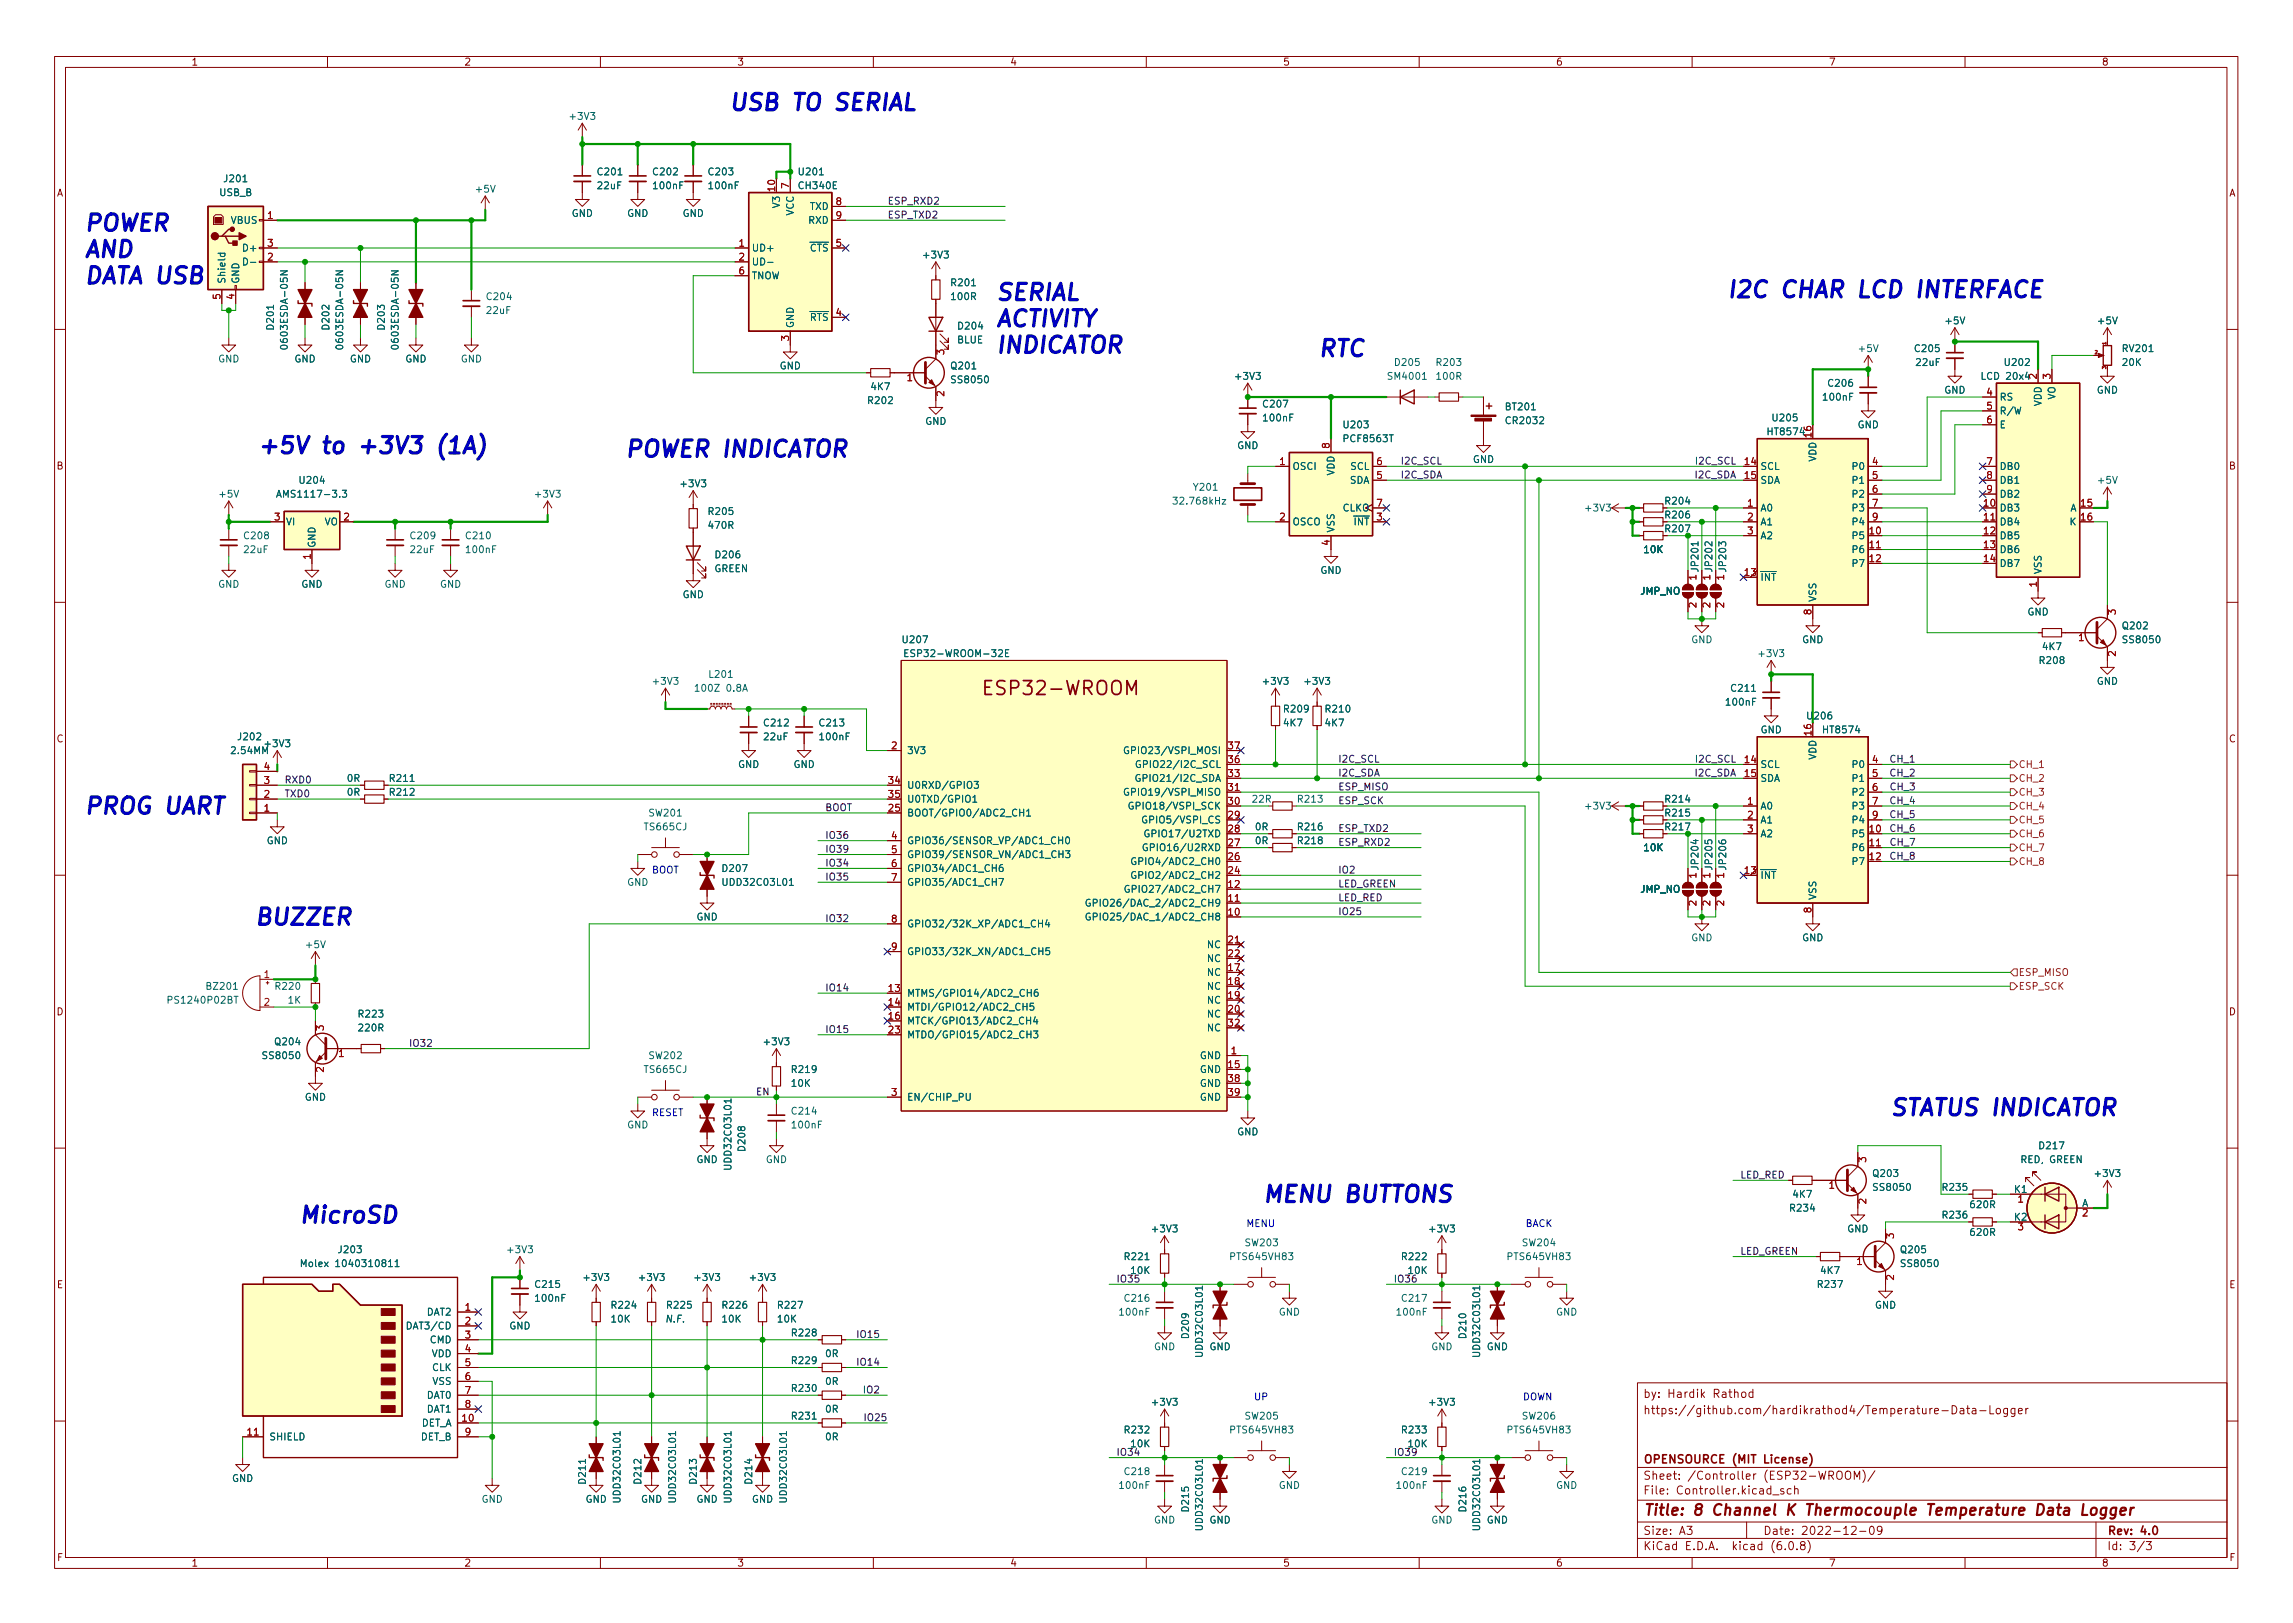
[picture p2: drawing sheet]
<svg xmlns="http://www.w3.org/2000/svg" width="297mm" height="210mm" viewBox="0 0 297 210" stroke-linecap="round" stroke-linejoin="round" font-family="sans-serif">
<defs><g id="words">
<g font-size="3" fill="#0000c2">
<text x="94.3" y="14.3">USB TO SERIAL</text>
<text x="10.8" y="29.9">POWER</text>
<text x="10.8" y="33.4">AND</text>
<text x="10.8" y="36.8">DATA USB</text>
<text x="128.9" y="38.9">SERIAL</text>
<text x="226.8" y="38.6">I2C CHAR LCD INTERFACE</text>
<text x="128.9" y="42.3">ACTIVITY</text>
<text x="128.9" y="45.8">INDICATOR</text>
<text x="170.6" y="46.2">RTC</text>
<text x="33.2" y="58.8">+5V to +3V3 (1A)</text>
<text x="80.8" y="59.2">POWER INDICATOR</text>
<text x="10.8" y="105.5">PROG UART</text>
<text x="34.3" y="119.8">BUZZER</text>
<text x="244.7" y="144.5">STATUS INDICATOR</text>
<text x="163.4" y="155.8">MENU BUTTONS</text>
<text x="38.6" y="158.5">MicroSD</text>
</g>
<text font-size="2" fill="#840000" x="212.8" y="196.3">Title: 8 Channel K Thermocouple Temperature Data Logger</text>
<g font-size="1.5" fill="#840000">
<text x="212.8" y="183.2">https://github.com/hardikrathod4/Temperature-Data-Logger</text>
<text x="212.8" y="181.1">by: Hardik Rathod</text>
<text x="212.8" y="191.7">Sheet: /Controller (ESP32-WROOM)/</text>
<text x="212.8" y="189.6">OPENSOURCE (MIT License)</text>
<text x="212.8" y="193.6">File: Controller.kicad_sch</text>
<text x="212.8" y="200.8">KiCad E.D.A. kicad (6.0.8)</text>
<text x="212.8" y="198.8">Size: A3</text>
<text x="228.4" y="198.8">Date: 2022-12-09</text>
<text x="272.9" y="198.8">Rev: 4.0</text>
<text x="272.9" y="200.8">Id: 3/3</text>
</g>
<g font-size="1.3" fill="#840000">
<text x="24.7" y="8.5">1</text>
<text x="60.1" y="8.5">2</text>
<text x="95.5" y="8.5">3</text>
<text x="130.8" y="8.5">4</text>
<text x="166.2" y="8.5">5</text>
<text x="201.5" y="8.5">6</text>
<text x="236.9" y="8.5">7</text>
<text x="272.2" y="8.5">8</text>
<text x="7.3" y="25.5">A</text>
<text x="288.7" y="25.5">A</text>
<text x="7.3" y="60.8">B</text>
<text x="288.7" y="60.8">B</text>
<text x="7.3" y="96.2">C</text>
<text x="288.7" y="96.2">C</text>
<text x="7.3" y="131.5">D</text>
<text x="288.7" y="131.5">D</text>
<text x="7.4" y="166.9">E</text>
<text x="288.8" y="166.9">E</text>
<text x="7.4" y="202.2">F</text>
<text x="24.7" y="202.9">1</text>
<text x="60.1" y="202.9">2</text>
<text x="95.5" y="202.9">3</text>
<text x="130.8" y="202.9">4</text>
<text x="166.2" y="202.9">5</text>
<text x="201.5" y="202.9">6</text>
<text x="236.9" y="202.9">7</text>
<text x="272.2" y="202.9">8</text>
<text x="288.8" y="202.2">F</text>
</g>
<g font-size="1.3" fill="#006464">
<text x="74" y="15.5">+3V3</text>
<text x="29.1" y="23.6">J201</text>
<text x="77.5" y="22.7">C201</text>
<text x="84.7" y="22.7">C202</text>
<text x="91.9" y="22.7">C203</text>
<text x="103.6" y="22.7">U201</text>
<text x="28.4" y="25.4">USB_B</text>
<text x="29.9" y="29">VBUS</text>
<text x="61.7" y="24.9">+5V</text>
<text x="74" y="28.1">GND</text>
<text x="77.5" y="24.5">22uF</text>
<text x="81.2" y="28.1">GND</text>
<text x="84.7" y="24.5">100nF</text>
<text x="88.4" y="28.1">GND</text>
<text x="91.9" y="24.5">100nF</text>
<text x="101" y="26.8" transform="rotate(-90 101 26.8)">V3</text>
<text x="102.8" y="27.9" transform="rotate(-90 102.8 27.9)">VCC</text>
<text x="103.6" y="24.5">CH340E</text>
<text x="104.8" y="29">RXD</text>
<text x="104.9" y="27.2">TXD</text>
<text x="31.8" y="32.6">D+</text>
<text x="32.1" y="34.4">D-</text>
<text x="97.3" y="32.6">UD+</text>
<text x="97.3" y="34.4">UD-</text>
<text x="103.9" y="32.6">~{CTS}</text>
<text x="119.8" y="33.5">+3V3</text>
<text x="29.2" y="36.8" transform="rotate(-90 29.2 36.8)">Shield</text>
<text x="31" y="36.8" transform="rotate(-90 31 36.8)">GND</text>
<text x="63.1" y="40.7">22uF</text>
<text x="63.2" y="38.9">C204</text>
<text x="97.3" y="36.2">TNOW</text>
<text x="103.9" y="41.6">~{RTS}</text>
<text x="123.3" y="37.1">R201</text>
<text x="123.3" y="38.9">100R</text>
<text x="28.2" y="46.9">GND</text>
<text x="35.5" y="42.6" transform="rotate(-90 35.5 42.6)">D201</text>
<text x="37.3" y="44.6" transform="rotate(-90 37.3 44.6)">0603ESDA-05N</text>
<text x="38.1" y="46.9">GND</text>
<text x="42.7" y="42.6" transform="rotate(-90 42.7 42.6)">D202</text>
<text x="44.5" y="44.6" transform="rotate(-90 44.5 44.6)">0603ESDA-05N</text>
<text x="45.3" y="46.9">GND</text>
<text x="49.8" y="42.6" transform="rotate(-90 49.8 42.6)">D203</text>
<text x="51.6" y="44.6" transform="rotate(-90 51.6 44.6)">0603ESDA-05N</text>
<text x="52.5" y="46.9">GND</text>
<text x="59.7" y="46.9">GND</text>
<text x="101" y="47.8">GND</text>
<text x="102.8" y="42.5" transform="rotate(-90 102.8 42.5)">GND</text>
<text x="123.3" y="47.8">Q201</text>
<text x="124" y="44.5">BLUE</text>
<text x="124.2" y="42.7">D204</text>
<text x="180.8" y="47.4">D205</text>
<text x="186.2" y="47.4">R203</text>
<text x="240.9" y="45.6">+5V</text>
<text x="248.2" y="45.6">C205</text>
<text x="248.3" y="47.4">22uF</text>
<text x="252.1" y="42">+5V</text>
<text x="259.8" y="47.4">U202</text>
<text x="271.9" y="42">+5V</text>
<text x="275" y="47.4">20K</text>
<text x="275.1" y="45.6">RV201</text>
<text x="112.6" y="52.3">R202</text>
<text x="112.9" y="50.5">4K7</text>
<text x="123.4" y="49.6">SS8050</text>
<text x="160.2" y="49.2">+3V3</text>
<text x="163.7" y="52.8">C207</text>
<text x="180" y="49.2">SM4001</text>
<text x="186.2" y="49.2">100R</text>
<text x="195.1" y="53.1">BT201</text>
<text x="236.3" y="51.9">100nF</text>
<text x="236.9" y="50.1">C206</text>
<text x="251.8" y="51">GND</text>
<text x="257" y="49.2">LCD 20x4</text>
<text x="259" y="51.9">RS</text>
<text x="259" y="53.7">R/W</text>
<text x="264.5" y="52.6" transform="rotate(-90 264.5 52.6)">VDD</text>
<text x="266.3" y="51.8" transform="rotate(-90 266.3 51.8)">VO</text>
<text x="271.6" y="51">GND</text>
<text x="119.8" y="55">GND</text>
<text x="160.3" y="58.2">GND</text>
<text x="163.8" y="54.6">100nF</text>
<text x="174.2" y="55.5">U203</text>
<text x="174.2" y="57.3">PCF8563T</text>
<text x="190.8" y="60">GND</text>
<text x="195.2" y="54.9">CR2032</text>
<text x="229.1" y="56.4">HT8574</text>
<text x="229.7" y="54.6">U205</text>
<text x="235.3" y="59.8" transform="rotate(-90 235.3 59.8)">VDD</text>
<text x="240.6" y="55.5">GND</text>
<text x="259" y="55.5">E</text>
<text x="28.5" y="64.5">+5V</text>
<text x="36.6" y="64.5">AMS1117-3.3</text>
<text x="38.9" y="62.7">U204</text>
<text x="69.5" y="64.5">+3V3</text>
<text x="88.3" y="63.1">+3V3</text>
<text x="152.3" y="65.4">32.768kHz</text>
<text x="154.7" y="63.6">Y201</text>
<text x="167.4" y="60.9">OSCI</text>
<text x="172.9" y="61.6" transform="rotate(-90 172.9 61.6)">VDD</text>
<text x="174.8" y="62.7">SDA</text>
<text x="174.9" y="60.9">SCL</text>
<text x="215.8" y="65.4">R204</text>
<text x="228" y="60.9">SCL</text>
<text x="228" y="62.7">SDA</text>
<text x="240.1" y="60.9">P0</text>
<text x="240.1" y="62.7">P1</text>
<text x="240.1" y="64.5">P2</text>
<text x="259" y="60.9">DB0</text>
<text x="259" y="62.7">DB1</text>
<text x="259" y="64.5">DB2</text>
<text x="271.9" y="62.7">+5V</text>
<text x="31.7" y="71.6">22uF</text>
<text x="31.7" y="69.8">C208</text>
<text x="37" y="68">VI</text>
<text x="40.9" y="71" transform="rotate(-90 40.9 71)">GND</text>
<text x="42" y="68">VO</text>
<text x="53.2" y="71.6">22uF</text>
<text x="53.3" y="69.8">C209</text>
<text x="60.5" y="69.8">C210</text>
<text x="60.5" y="71.6">100nF</text>
<text x="91.9" y="66.7">R205</text>
<text x="91.9" y="68.5">470R</text>
<text x="167.4" y="68">OSCO</text>
<text x="172.9" y="69" transform="rotate(-90 172.9 69)">VSS</text>
<text x="173.9" y="66.3">CLKO</text>
<text x="174.5" y="68">~{INT}</text>
<text x="205.5" y="66.3">+3V3</text>
<text x="213" y="71.6">10K</text>
<text x="215.8" y="68.9">R207</text>
<text x="215.8" y="67.1">R206</text>
<text x="228" y="66.3">A0</text>
<text x="228" y="68">A1</text>
<text x="228" y="69.8">A2</text>
<text x="240.1" y="69.8">P5</text>
<text x="240.1" y="71.6">P6</text>
<text x="240.1" y="66.3">P3</text>
<text x="240.1" y="68">P4</text>
<text x="259" y="66.3">DB3</text>
<text x="259" y="68">DB4</text>
<text x="259" y="69.8">DB5</text>
<text x="259" y="71.6">DB6</text>
<text x="268.1" y="66.3">A</text>
<text x="268.1" y="68">K</text>
<text x="28.2" y="76.1">GND</text>
<text x="39" y="76.1">GND</text>
<text x="49.8" y="76.1">GND</text>
<text x="57" y="76.1">GND</text>
<text x="88.4" y="77.5">GND</text>
<text x="92.5" y="74.1">GREEN</text>
<text x="92.8" y="72.3">D206</text>
<text x="171" y="74.3">GND</text>
<text x="212.5" y="77">JMP_NO</text>
<text x="228" y="75.2">~{INT}</text>
<text x="240.1" y="73.4">P7</text>
<text x="259" y="73.4">DB7</text>
<text x="264.5" y="74.4" transform="rotate(-90 264.5 74.4)">VSS</text>
<text x="117" y="83.3">U207</text>
<text x="219.1" y="83.3">GND</text>
<text x="233.4" y="83.3">GND</text>
<text x="235.3" y="78" transform="rotate(-90 235.3 78)">VSS</text>
<text x="262.6" y="79.7">GND</text>
<text x="275.1" y="81.5">Q202</text>
<text x="275.2" y="83.3">SS8050</text>
<text x="84.7" y="88.7">+3V3</text>
<text x="90.5" y="89.6">100Z 0.8A</text>
<text x="92" y="87.8">L201</text>
<text x="117.9" y="85.1">ESP32-WROOM-32E</text>
<text x="163.8" y="88.7">+3V3</text>
<text x="169.1" y="88.7">+3V3</text>
<text x="224.4" y="89.6">C211</text>
<text x="228" y="85.1">+3V3</text>
<text x="264.3" y="86">R208</text>
<text x="264.7" y="84.2">4K7</text>
<text x="271.6" y="88.7">GND</text>
<text x="30.9" y="95.9">J202</text>
<text x="99" y="95.9">22uF</text>
<text x="99.1" y="94.1">C212</text>
<text x="106.3" y="94.1">C213</text>
<text x="106.3" y="95.9">100nF</text>
<text x="166.3" y="94.1">4K7</text>
<text x="166.4" y="92.3">R209</text>
<text x="171.7" y="94.1">4K7</text>
<text x="171.8" y="92.3">R210</text>
<text x="223.7" y="91.4">100nF</text>
<text x="228.1" y="95">GND</text>
<text x="234.2" y="93.2">U206</text>
<text x="236.3" y="95">HT8574</text>
<text x="30.1" y="97.7">2.54MM</text>
<text x="34.4" y="96.8">+3V3</text>
<text x="45" y="101.3">0R</text>
<text x="50.6" y="101.3">R211</text>
<text x="95.6" y="99.5">GND</text>
<text x="102.8" y="99.5">GND</text>
<text x="117.5" y="97.7">3V3</text>
<text x="146.6" y="97.7">GPIO23/VSPI_MOSI</text>
<text x="148.1" y="101.3">GPIO21/I2C_SDA</text>
<text x="148.2" y="99.5">GPIO22/I2C_SCL</text>
<text x="228" y="99.5">SCL</text>
<text x="228" y="101.3">SDA</text>
<text x="235.3" y="98.4" transform="rotate(-90 235.3 98.4)">VDD</text>
<text x="240.1" y="99.5">P0</text>
<text x="240.1" y="101.3">P1</text>
<text x="45" y="103.1">0R</text>
<text x="50.6" y="103.1">R212</text>
<text x="83.6" y="107.6">TS665CJ</text>
<text x="84.2" y="105.8">SW201</text>
<text x="117.5" y="105.8">BOOT/GPIO0/ADC2_CH1</text>
<text x="117.5" y="102.2">U0RXD/GPIO3</text>
<text x="117.5" y="104">U0TXD/GPIO1</text>
<text x="146.6" y="103.1">GPIO19/VSPI_MISO</text>
<text x="147.2" y="104.9">GPIO18/VSPI_SCK</text>
<text x="148.8" y="106.7">GPIO5/VSPI_CS</text>
<text x="162.3" y="104">22R</text>
<text x="162.6" y="107.6">0R</text>
<text x="168.2" y="104">R213</text>
<text x="168.2" y="107.6">R216</text>
<text x="205.5" y="104.9">+3V3</text>
<text x="215.8" y="107.6">R217</text>
<text x="215.8" y="104">R214</text>
<text x="215.8" y="105.8">R215</text>
<text x="228" y="104.9">A0</text>
<text x="228" y="106.7">A1</text>
<text x="240.1" y="103.1">P2</text>
<text x="240.1" y="104.9">P3</text>
<text x="240.1" y="106.7">P4</text>
<text x="34.5" y="109.4">GND</text>
<text x="93.7" y="112.9">D207</text>
<text x="117.5" y="109.4">GPIO36/SENSOR_VP/ADC1_CH0</text>
<text x="117.5" y="111.2">GPIO39/SENSOR_VN/ADC1_CH3</text>
<text x="117.5" y="112.9">GPIO34/ADC1_CH6</text>
<text x="147.5" y="113.8">GPIO2/ADC2_CH2</text>
<text x="147.5" y="112">GPIO4/ADC2_CH0</text>
<text x="149.1" y="110.3">GPIO16/U2RXD</text>
<text x="149.3" y="108.5">GPIO17/U2TXD</text>
<text x="162.6" y="109.4">0R</text>
<text x="168.2" y="109.4">R218</text>
<text x="213" y="110.3">10K</text>
<text x="228" y="113.8">~{INT}</text>
<text x="228" y="108.5">A2</text>
<text x="240.1" y="108.5">P5</text>
<text x="240.1" y="110.3">P6</text>
<text x="240.1" y="112">P7</text>
<text x="81.2" y="114.7">GND</text>
<text x="90.2" y="119.2">GND</text>
<text x="93.9" y="114.7">UDD32C03L01</text>
<text x="117.5" y="114.7">GPIO35/ADC1_CH7</text>
<text x="142.3" y="119.2">GPIO25/DAC_1/ADC2_CH8</text>
<text x="142.3" y="117.4">GPIO26/DAC_2/ADC2_CH9</text>
<text x="146.8" y="115.6">GPIO27/ADC2_CH7</text>
<text x="212.5" y="115.6">JMP_NO</text>
<text x="235.3" y="116.6" transform="rotate(-90 235.3 116.6)">VSS</text>
<text x="39.7" y="122.8">+5V</text>
<text x="117.5" y="120.1">GPIO32/32K_XP/ADC1_CH4</text>
<text x="117.5" y="123.7">GPIO33/32K_XN/ADC1_CH5</text>
<text x="156.4" y="122.8">NC</text>
<text x="156.4" y="124.6">NC</text>
<text x="219.1" y="121.9">GND</text>
<text x="233.4" y="121.9">GND</text>
<text x="22.1" y="130">PS1240P02BT</text>
<text x="26.9" y="128.2">BZ201</text>
<text x="35.8" y="128.2">R220</text>
<text x="37.3" y="130">1K</text>
<text x="46.5" y="131.8">R223</text>
<text x="117.5" y="129.1">MTMS/GPIO14/ADC2_CH6</text>
<text x="117.5" y="130.9">MTDI/GPIO12/ADC2_CH5</text>
<text x="156.4" y="126.4">NC</text>
<text x="156.4" y="128.2">NC</text>
<text x="156.4" y="130">NC</text>
<text x="156.4" y="131.8">NC</text>
<text x="34.2" y="137.2">SS8050</text>
<text x="35.7" y="135.4">Q204</text>
<text x="46.5" y="133.6">220R</text>
<text x="84.2" y="137.2">SW202</text>
<text x="99.1" y="135.4">+3V3</text>
<text x="117.5" y="132.7">MTCK/GPIO13/ADC2_CH4</text>
<text x="117.5" y="134.5">MTDO/GPIO15/ADC2_CH3</text>
<text x="155.4" y="137.2">GND</text>
<text x="156.4" y="133.6">NC</text>
<text x="39.5" y="142.6">GND</text>
<text x="83.6" y="139">TS665CJ</text>
<text x="102.6" y="140.8">10K</text>
<text x="102.7" y="139">R219</text>
<text x="117.5" y="142.6">EN/CHIP_PU</text>
<text x="155.4" y="142.6">GND</text>
<text x="155.4" y="139">GND</text>
<text x="155.4" y="140.8">GND</text>
<text x="81.2" y="146.2">GND</text>
<text x="96.5" y="149" transform="rotate(-90 96.5 149)">D208</text>
<text x="102.7" y="144.4">C214</text>
<text x="102.7" y="146.2">100nF</text>
<text x="160.3" y="147.1">GND</text>
<text x="264.3" y="148.9">D217</text>
<text x="90.2" y="150.7">GND</text>
<text x="94.7" y="151.2" transform="rotate(-90 94.7 151.2)">UDD32C03L01</text>
<text x="99.2" y="150.7">GND</text>
<text x="232.3" y="155.2">4K7</text>
<text x="242.7" y="152.5">Q203</text>
<text x="242.9" y="154.3">SS8050</text>
<text x="251.7" y="154.3">R235</text>
<text x="261" y="154.5">K1</text>
<text x="261.9" y="150.7">RED, GREEN</text>
<text x="271.5" y="152.5">+3V3</text>
<text x="149.4" y="159.6">+3V3</text>
<text x="161.4" y="161.4">SW203</text>
<text x="185.3" y="159.6">+3V3</text>
<text x="197.3" y="161.4">SW204</text>
<text x="232" y="157">R234</text>
<text x="239.3" y="159.6">GND</text>
<text x="251.7" y="157.8">R236</text>
<text x="255.3" y="156.5">620R</text>
<text x="255.3" y="160.1">620R</text>
<text x="261" y="158.1">K2</text>
<text x="269.7" y="156.3">A</text>
<text x="39.9" y="164.1">Molex 1040310811</text>
<text x="44" y="162.3">J203</text>
<text x="65.9" y="162.3">+3V3</text>
<text x="69.4" y="166.8">C215</text>
<text x="75.8" y="165.9">+3V3</text>
<text x="82.9" y="165.9">+3V3</text>
<text x="90.1" y="165.9">+3V3</text>
<text x="97.3" y="165.9">+3V3</text>
<text x="145.8" y="163.2">R221</text>
<text x="146.6" y="165">10K</text>
<text x="159.6" y="163.2">PTS645VH83</text>
<text x="181.7" y="163.2">R222</text>
<text x="182.5" y="165">10K</text>
<text x="195.5" y="163.2">PTS645VH83</text>
<text x="235.6" y="166.8">R237</text>
<text x="235.9" y="165">4K7</text>
<text x="246.3" y="162.3">Q205</text>
<text x="246.4" y="164.1">SS8050</text>
<text x="53.1" y="172.2">DAT3/CD</text>
<text x="55.3" y="170.4">DAT2</text>
<text x="66" y="172.2">GND</text>
<text x="69.5" y="168.6">100nF</text>
<text x="79.2" y="171.3">10K</text>
<text x="79.3" y="169.5">R224</text>
<text x="86.4" y="171.3">N.F.</text>
<text x="86.5" y="169.5">R225</text>
<text x="93.6" y="171.3">10K</text>
<text x="93.7" y="169.5">R226</text>
<text x="100.8" y="171.3">10K</text>
<text x="100.9" y="169.5">R227</text>
<text x="102.7" y="173.1">R228</text>
<text x="145.1" y="170.4">100nF</text>
<text x="145.8" y="168.6">C216</text>
<text x="154" y="173.3" transform="rotate(-90 154 173.3)">D209</text>
<text x="165.6" y="170.4">GND</text>
<text x="181.1" y="170.4">100nF</text>
<text x="181.7" y="168.6">C217</text>
<text x="189.9" y="173.3" transform="rotate(-90 189.9 173.3)">D210</text>
<text x="201.6" y="170.4">GND</text>
<text x="242.9" y="169.5">GND</text>
<text x="55.7" y="174">CMD</text>
<text x="55.9" y="175.8">VDD</text>
<text x="56" y="177.6">CLK</text>
<text x="56" y="179.4">VSS</text>
<text x="102.7" y="176.7">R229</text>
<text x="107" y="179.4">0R</text>
<text x="107" y="175.8">0R</text>
<text x="149.5" y="174.9">GND</text>
<text x="155.8" y="175.5" transform="rotate(-90 155.8 175.5)">UDD32C03L01</text>
<text x="156.7" y="174.9">GND</text>
<text x="185.4" y="174.9">GND</text>
<text x="191.7" y="175.5" transform="rotate(-90 191.7 175.5)">UDD32C03L01</text>
<text x="192.6" y="174.9">GND</text>
<text x="54.4" y="184.8">DET_A</text>
<text x="55.3" y="181.2">DAT0</text>
<text x="55.3" y="183">DAT1</text>
<text x="102.7" y="180.3">R230</text>
<text x="102.7" y="183.9">R231</text>
<text x="107" y="183">0R</text>
<text x="145.8" y="185.7">R232</text>
<text x="149.4" y="182.1">+3V3</text>
<text x="159.6" y="185.7">PTS645VH83</text>
<text x="161.4" y="183.9">SW205</text>
<text x="181.7" y="185.7">R233</text>
<text x="185.3" y="182.1">+3V3</text>
<text x="195.5" y="185.7">PTS645VH83</text>
<text x="197.3" y="183.9">SW206</text>
<text x="30" y="192">GND</text>
<text x="34.8" y="186.6">SHIELD</text>
<text x="54.4" y="186.6">DET_B</text>
<text x="107" y="186.6">0R</text>
<text x="145.8" y="191.1">C218</text>
<text x="146.6" y="187.5">10K</text>
<text x="181.7" y="191.1">C219</text>
<text x="182.5" y="187.5">10K</text>
<text x="62.4" y="194.7">GND</text>
<text x="75.8" y="194.7">GND</text>
<text x="75.9" y="192.1" transform="rotate(-90 75.9 192.1)">D211</text>
<text x="80.4" y="194.3" transform="rotate(-90 80.4 194.3)">UDD32C03L01</text>
<text x="83" y="194.7">GND</text>
<text x="83.1" y="192.1" transform="rotate(-90 83.1 192.1)">D212</text>
<text x="87.6" y="194.3" transform="rotate(-90 87.6 194.3)">UDD32C03L01</text>
<text x="90.2" y="194.7">GND</text>
<text x="90.2" y="192.1" transform="rotate(-90 90.2 192.1)">D213</text>
<text x="94.7" y="194.3" transform="rotate(-90 94.7 194.3)">UDD32C03L01</text>
<text x="97.4" y="194.7">GND</text>
<text x="97.4" y="192.1" transform="rotate(-90 97.4 192.1)">D214</text>
<text x="101.9" y="194.3" transform="rotate(-90 101.9 194.3)">UDD32C03L01</text>
<text x="145.1" y="192.9">100nF</text>
<text x="149.5" y="197.4">GND</text>
<text x="154" y="195.7" transform="rotate(-90 154 195.7)">D215</text>
<text x="155.8" y="197.9" transform="rotate(-90 155.8 197.9)">UDD32C03L01</text>
<text x="156.7" y="197.4">GND</text>
<text x="165.6" y="192.9">GND</text>
<text x="181.1" y="192.9">100nF</text>
<text x="185.4" y="197.4">GND</text>
<text x="189.9" y="195.7" transform="rotate(-90 189.9 195.7)">D216</text>
<text x="191.7" y="197.9" transform="rotate(-90 191.7 197.9)">UDD32C03L01</text>
<text x="192.6" y="197.4">GND</text>
<text x="201.6" y="192.9">GND</text>
</g>
<g font-size="1.3" fill="#a90000">
<text x="34.7" y="28.4">1</text>
<text x="100.4" y="24.7" transform="rotate(-90 100.4 24.7)">10</text>
<text x="102.2" y="24.4" transform="rotate(-90 102.2 24.4)">7</text>
<text x="108.3" y="26.6">8</text>
<text x="108.3" y="28.4">9</text>
<text x="34.7" y="33.7">2</text>
<text x="34.7" y="31.9">3</text>
<text x="95.7" y="31.9">1</text>
<text x="95.7" y="33.7">2</text>
<text x="95.7" y="35.5">6</text>
<text x="108.3" y="31.9">5</text>
<text x="28.6" y="38.8" transform="rotate(-90 28.6 38.8)">5</text>
<text x="30.4" y="38.8" transform="rotate(-90 30.4 38.8)">4</text>
<text x="108.3" y="40.9">4</text>
<text x="102.2" y="44.1" transform="rotate(-90 102.2 44.1)">3</text>
<text x="122.3" y="45.9" transform="rotate(-90 122.3 45.9)">3</text>
<text x="117.5" y="49.4">1</text>
<text x="122.3" y="51.3" transform="rotate(-90 122.3 51.3)">2</text>
<text x="257.4" y="51.3">4</text>
<text x="257.4" y="53.1">5</text>
<text x="263.8" y="49.1" transform="rotate(-90 263.8 49.1)">2</text>
<text x="265.6" y="49.1" transform="rotate(-90 265.6 49.1)">3</text>
<text x="172.2" y="58.1" transform="rotate(-90 172.2 58.1)">8</text>
<text x="234.6" y="56.6" transform="rotate(-90 234.6 56.6)">16</text>
<text x="257.4" y="54.8">6</text>
<text x="165.8" y="60.2">1</text>
<text x="178.4" y="62">5</text>
<text x="178.4" y="60.2">6</text>
<text x="178.4" y="65.6">7</text>
<text x="226.1" y="60.2">14</text>
<text x="226.1" y="62">15</text>
<text x="226.4" y="65.6">1</text>
<text x="242.6" y="60.2">4</text>
<text x="242.6" y="62">5</text>
<text x="242.6" y="63.8">6</text>
<text x="242.6" y="65.6">7</text>
<text x="257" y="65.6">10</text>
<text x="257.4" y="60.2">7</text>
<text x="257.4" y="62">8</text>
<text x="257.4" y="63.8">9</text>
<text x="269.6" y="65.6">15</text>
<text x="35.6" y="67.4">3</text>
<text x="44.6" y="67.4">2</text>
<text x="165.8" y="67.4">2</text>
<text x="172.2" y="70.6" transform="rotate(-90 172.2 70.6)">4</text>
<text x="178.4" y="67.4">3</text>
<text x="226.4" y="67.4">2</text>
<text x="226.4" y="69.2">3</text>
<text x="242.2" y="69.2">10</text>
<text x="242.2" y="71">11</text>
<text x="242.6" y="67.4">9</text>
<text x="257" y="67.4">11</text>
<text x="257" y="69.2">12</text>
<text x="257" y="71">13</text>
<text x="269.6" y="67.4">16</text>
<text x="40.2" y="72.4" transform="rotate(-90 40.2 72.4)">1</text>
<text x="219.7" y="75.1" transform="rotate(-90 219.7 75.1)">1 JP201</text>
<text x="221.5" y="75.1" transform="rotate(-90 221.5 75.1)">1 JP202</text>
<text x="223.3" y="75.1" transform="rotate(-90 223.3 75.1)">1 JP203</text>
<text x="226.1" y="74.6">13</text>
<text x="242.2" y="72.8">12</text>
<text x="257" y="72.8">14</text>
<text x="263.8" y="76" transform="rotate(-90 263.8 76)">1</text>
<text x="219.7" y="78.7" transform="rotate(-90 219.7 78.7)">2</text>
<text x="221.5" y="78.7" transform="rotate(-90 221.5 78.7)">2</text>
<text x="223.3" y="78.7" transform="rotate(-90 223.3 78.7)">2</text>
<text x="234.6" y="79.6" transform="rotate(-90 234.6 79.6)">8</text>
<text x="269.3" y="83">1</text>
<text x="274.1" y="79.6" transform="rotate(-90 274.1 79.6)">3</text>
<text x="274.1" y="85" transform="rotate(-90 274.1 85)">2</text>
<text x="234.6" y="95.2" transform="rotate(-90 234.6 95.2)">16</text>
<text x="34.2" y="101.5">3</text>
<text x="34.2" y="99.7">4</text>
<text x="115.1" y="101.5">34</text>
<text x="115.5" y="97.1">2</text>
<text x="159.1" y="100.6">33</text>
<text x="159.1" y="98.8">36</text>
<text x="159.1" y="97.1">37</text>
<text x="226.1" y="98.8">14</text>
<text x="226.1" y="100.6">15</text>
<text x="242.6" y="98.8">4</text>
<text x="242.6" y="100.6">5</text>
<text x="34.2" y="105.1">1</text>
<text x="34.2" y="103.3">2</text>
<text x="115.1" y="105.1">25</text>
<text x="115.1" y="103.3">35</text>
<text x="159.1" y="107.8">28</text>
<text x="159.1" y="106">29</text>
<text x="159.1" y="104.2">30</text>
<text x="159.1" y="102.4">31</text>
<text x="226.4" y="104.2">1</text>
<text x="226.4" y="106">2</text>
<text x="226.4" y="107.8">3</text>
<text x="242.2" y="107.8">10</text>
<text x="242.6" y="102.4">6</text>
<text x="242.6" y="104.2">7</text>
<text x="242.6" y="106">9</text>
<text x="115.5" y="108.7">4</text>
<text x="115.5" y="110.5">5</text>
<text x="115.5" y="112.3">6</text>
<text x="159.1" y="113.2">24</text>
<text x="159.1" y="111.4">26</text>
<text x="159.1" y="109.6">27</text>
<text x="219.7" y="113.7" transform="rotate(-90 219.7 113.7)">1 JP204</text>
<text x="221.5" y="113.7" transform="rotate(-90 221.5 113.7)">1 JP205</text>
<text x="223.3" y="113.7" transform="rotate(-90 223.3 113.7)">1 JP206</text>
<text x="226.1" y="113.2">13</text>
<text x="242.2" y="109.6">11</text>
<text x="242.2" y="111.4">12</text>
<text x="115.5" y="114.1">7</text>
<text x="115.5" y="119.5">8</text>
<text x="159.1" y="118.6">10</text>
<text x="159.1" y="116.8">11</text>
<text x="159.1" y="115">12</text>
<text x="219.7" y="117.3" transform="rotate(-90 219.7 117.3)">2</text>
<text x="221.5" y="117.3" transform="rotate(-90 221.5 117.3)">2</text>
<text x="223.3" y="117.3" transform="rotate(-90 223.3 117.3)">2</text>
<text x="234.6" y="118.2" transform="rotate(-90 234.6 118.2)">8</text>
<text x="115.5" y="123.1">9</text>
<text x="159.1" y="125.8">17</text>
<text x="159.1" y="122.2">21</text>
<text x="159.1" y="124">22</text>
<text x="34.2" y="126.7">1</text>
<text x="34.2" y="130.3">2</text>
<text x="115.1" y="128.5">13</text>
<text x="115.1" y="130.3">14</text>
<text x="159.1" y="127.6">18</text>
<text x="159.1" y="129.4">19</text>
<text x="159.1" y="131.2">20</text>
<text x="41.9" y="133.5" transform="rotate(-90 41.9 133.5)">3</text>
<text x="43.9" y="136.9">1</text>
<text x="115.1" y="132.1">16</text>
<text x="115.1" y="133.9">23</text>
<text x="159.1" y="133">32</text>
<text x="159.5" y="136.6">1</text>
<text x="41.9" y="138.9" transform="rotate(-90 41.9 138.9)">2</text>
<text x="115.5" y="142">3</text>
<text x="159.1" y="142">39</text>
<text x="159.1" y="138.4">15</text>
<text x="159.1" y="140.2">38</text>
<text x="236.9" y="154">1</text>
<text x="241.7" y="156" transform="rotate(-90 241.7 156)">2</text>
<text x="241.7" y="150.6" transform="rotate(-90 241.7 150.6)">3</text>
<text x="261.4" y="155.8">1</text>
<text x="245.3" y="160.4" transform="rotate(-90 245.3 160.4)">3</text>
<text x="261.4" y="159.4">3</text>
<text x="269.8" y="157.6">2</text>
<text x="240.5" y="163.9">1</text>
<text x="245.3" y="165.8" transform="rotate(-90 245.3 165.8)">2</text>
<text x="60.3" y="169.8">1</text>
<text x="60.3" y="171.6">2</text>
<text x="60.3" y="173.4">3</text>
<text x="60.3" y="175.2">4</text>
<text x="60.3" y="177">5</text>
<text x="60.3" y="178.8">6</text>
<text x="32.1" y="186">11</text>
<text x="59.9" y="184.2">10</text>
<text x="60.3" y="180.6">7</text>
<text x="60.3" y="182.4">8</text>
<text x="60.3" y="186">9</text>
</g>
<g font-size="1.3" fill="#0f0f0f">
<text x="114.9" y="26.5">ESP_RXD2</text>
<text x="114.9" y="28.3">ESP_TXD2</text>
<text x="181.4" y="62">I2C_SDA</text>
<text x="181.4" y="60.2">I2C_SCL</text>
<text x="219.7" y="62">I2C_SDA</text>
<text x="219.8" y="60.2">I2C_SCL</text>
<text x="36.8" y="101.5">RXD0</text>
<text x="173.3" y="100.6">I2C_SDA</text>
<text x="173.3" y="98.8">I2C_SCL</text>
<text x="219.7" y="100.6">I2C_SDA</text>
<text x="219.8" y="98.8">I2C_SCL</text>
<text x="244.7" y="100.6">CH_2</text>
<text x="244.7" y="98.8">CH_1</text>
<text x="36.8" y="103.3">TXD0</text>
<text x="106.9" y="105.1">BOOT</text>
<text x="173.3" y="107.8">ESP_TXD2</text>
<text x="173.3" y="102.4">ESP_MISO</text>
<text x="173.3" y="104.2">ESP_SCK</text>
<text x="244.7" y="106">CH_5</text>
<text x="244.7" y="107.8">CH_6</text>
<text x="244.7" y="104.2">CH_4</text>
<text x="244.7" y="102.4">CH_3</text>
<text x="106.9" y="108.7">IO36</text>
<text x="106.9" y="110.5">IO39</text>
<text x="106.9" y="112.3">IO34</text>
<text x="173.3" y="109.6">ESP_RXD2</text>
<text x="173.3" y="113.1">IO2</text>
<text x="244.7" y="111.4">CH_8</text>
<text x="244.7" y="109.6">CH_7</text>
<text x="106.9" y="119.4">IO32</text>
<text x="106.9" y="114">IO35</text>
<text x="173.3" y="114.9">LED_GREEN</text>
<text x="173.3" y="116.7">LED_RED</text>
<text x="173.3" y="118.5">IO25</text>
<text x="106.9" y="128.4">IO14</text>
<text x="53.4" y="135.6">IO32</text>
<text x="106.9" y="133.8">IO15</text>
<text x="97.9" y="141.9">EN</text>
<text x="225.4" y="152.7">LED_RED</text>
<text x="144.6" y="166.1">IO35</text>
<text x="180.5" y="166.1">IO36</text>
<text x="225.4" y="162.5">LED_GREEN</text>
<text x="111.3" y="173.3">IO15</text>
<text x="111.3" y="176.9">IO14</text>
<text x="111.8" y="184.1">IO25</text>
<text x="112" y="180.5">IO2</text>
<text x="144.6" y="188.6">IO34</text>
<text x="180.5" y="188.6">IO39</text>
</g>
<g font-size="1.3" fill="#725600">
<text x="261.5" y="101.3">CH_2</text>
<text x="261.5" y="99.5">CH_1</text>
<text x="261.5" y="103.1">CH_3</text>
<text x="261.5" y="104.9">CH_4</text>
<text x="261.5" y="106.7">CH_5</text>
<text x="261.5" y="108.5">CH_6</text>
<text x="261.5" y="110.3">CH_7</text>
<text x="261.5" y="112">CH_8</text>
<text x="261.5" y="126.4">ESP_MISO</text>
<text x="261.5" y="128.2">ESP_SCK</text>
</g>
<g font-size="1.3" fill="#0000c2">
<text x="84.4" y="113.1">BOOT</text>
<text x="84.4" y="144.6">RESET</text>
<text x="161.6" y="158.9">MENU</text>
<text x="197.5" y="158.9">BACK</text>
<text x="162.6" y="181.4">UP</text>
<text x="197.2" y="181.4">DOWN</text>
</g>
<g font-size=".6" fill="#a90000">
<text x="271.4" y="45.9">2</text>
<text x="272.8" y="47.8" transform="rotate(-90 272.8 47.8)">3</text>
<text x="272.8" y="44.6" transform="rotate(-90 272.8 44.6)">1</text>
</g>
</g></defs>
<g fill="none" stroke="#840000" stroke-width=".13">
<path d="M7.1 7.3h282.8v195.9h-282.8zM8.5 8.7h280v193.1h-280zM42.4 7.3v1.4M75.4 16l-.5 .9M75.4 16v1.8M75.4 16l.6 .9M77.8 7.3v1.4M113.1 7.3v1.4M148.5 7.3v1.4M183.8 7.3v1.4M219.2 7.3v1.4M254.6 7.3v1.4"/>
<path d="M27.9 27.8h.7l.3 .3v1h-1.2v-1zM28.7 37.5v1.8M30.4 37h.2v.5h-.2zM30.5 37.5v1.8M33.6 33.8h.5v.2h-.5zM33.6 32h.5v.2h-.5zM33.6 28.4h.5v.2h-.5zM34.1 32.1h1.8M34.1 33.9h1.8M34.1 28.5h1.8M39.5 36.6v5.4M46.7 36.6v5.4"/>
<path d="M53.9 36.6v5.4M61.1 37.5v1.5M61.1 39.7v1.4M62.9 25.4l-.6 .9M62.9 25.4v1.8M62.9 25.4l.5 .9M75.4 23.5v2.3h.9l-.9 .9-.9-.9h.9M75.4 21.4v1.4M82.6 23.5v2.3h.9l-.9 .9-.9-.9h.9M82.6 21.4v1.4M89.8 23.5v2.3h.9l-.9 .9-.9-.9h.9M89.8 21.4v1.4"/>
<path d="M95.2 32.1h1.8M95.2 33.9h1.8M95.2 35.7h1.8M102.4 23.1v1.8M107.8 32.1h1.8M107.8 26.7h1.8M107.8 28.5h1.8M121.2 33.9l-.5 .9M121.2 33.9v2.4M121.2 38.8v7.7l-1.3 1.3M121.2 33.9l.6 .9M7.1 42.7h1.4"/>
<path d="M29.6 43.8v.9h.9l-.9 .9-.9-.9h.9M39.5 43.8v.9h.9l-.9 .9-.9-.9h.9M46.7 43.8v.9h.9l-.9 .9-.9-.9h.9M53.9 43.8v.9h.9l-.9 .9-.9-.9h.9M61.1 43.8v.9h.9l-.9 .9-.9-.9h.9M102.4 42.9v2.7h.9l-.9 .9-.9-.9h.9M107.8 41.1h1.8M112.3 48.3h.5M115.3 48.3h4.6M119.9 48.7l1.3 1.4v2.7h.9l-.9 .9-.9-.9h.9M121.8 44.2l1 1v-.5v.5h-.5M121.8 43.3l1 1v-.5v.5h-.5"/>
<path d="M161.6 53.6v2.3h.9l-.9 .9-.9-.9h.9M161.6 49.6l-.5 .9M161.6 49.6v3.3M161.6 49.6l.6 .9M172.4 56.8v1.8M179.6 51.4h5.4M185.9 51.4h.5M188.9 51.4h.6M192.2 54.5v3.2h.9l-.9 .9-.9-.9h.9M192.2 51.4v2.4M242 50.9v2.3h-.9l.9 .9 .9-.9h-.9M242 46v1.8"/>
<path d="M242 48.7v1.5M242 46l.6 .9M242 46l-.5 .9M253.2 46.4v2.3h.9l-.9 .9-.9-.9h.9M253.2 42.5l.6 .9M253.2 42.5v3.2M253.2 42.5l-.5 .9M256.8 51.4h1.8M256.8 53.2h1.8M256.8 55h1.8M264 47.8v1.8M265.8 47.8v1.8"/>
<path d="M273 47.8v.9h.9l-.9 .9-.9-.9h.9M273 42.5v1.8M273 42.5l-.5 .9M273 42.5l.5 .9M288.5 42.7h1.4M7.1 78h1.4M29.6 73v.9h.9l-.9 .9-.9-.9h.9M29.6 64.9l-.5 .9M29.6 64.9v1.8M29.6 68.5v1.4M29.6 70.7v1.4M29.6 64.9l.6 .9"/>
<path d="M35 67.6h1.8M40.4 71.2v2.7h.9l-.9 .9-.9-.9h.9M44 67.6h1.8M51.2 73v.9h.9l-.9 .9-.9-.9h.9M51.2 68.5v1.4M51.2 70.7v1.4M58.4 73v.9h.9l-.9 .9-.9-.9h.9M58.4 68.5v1.4M58.4 70.7v1.4M70.9 64.9l-.5 .9M70.9 64.9v1.8M70.9 64.9l.6 .9"/>
<path d="M89.8 68.4v6.8h.9l-.9 .9-.9-.9h.9M89.8 63.6v2.3M89.8 63.6l-.5 .9M89.8 63.6l.5 .9M90.3 73.8l1.1 1.1v-.6v.6h-.5M90.3 72.9l1.1 1.1v-.6v.6h-.5M161.6 61.3v1.4M161.6 65.4v1.3M165.2 67.6h1.8M165.2 60.4h1.8M172.4 69.4v2.7h.9l-.9 .9-.9-.9h.9M177.8 65.4l-.9 .4 .9 .5"/>
<path d="M177.8 67.6h1.8M177.8 60.4h1.8M177.8 62.2h1.8M177.8 65.8h1.8M208.8 65.8h1.8M208.8 65.8l.9 .5M209.7 65.3l-.9 .5M212.4 67.6h.5M212.4 65.8h.5M212.4 69.4h.5M215.4 67.6h.6M215.4 65.8h.6"/>
<path d="M215.4 69.4h.6M217.9 76.8h1.5a.72 .72 0 0 1-.7 .7 .72 .72 0 0 1-.8-.7zM218.2 75.9a.72 .72 0 0 1 .7-.2 .72 .72 0 0 1 .5 .7h-1.5zM218.7 73.9v1.8M218.7 77.5v1.8M219.7 76.8h1.5a.72 .72 0 0 1-.7 .7 .72 .72 0 0 1-.8-.7zM220 75.9a.72 .72 0 0 1 .7-.2 .72 .72 0 0 1 .5 .7h-1.5zM220.5 73.9v1.8M220.5 77.5v1.8M221.5 76.8h1.5a.72 .72 0 0 1-.7 .7 .72 .72 0 0 1-.8-.7zM221.7 75.9a.72 .72 0 0 1 .8-.2 .72 .72 0 0 1 .5 .7h-1.5zM222.3 73.9v1.8"/>
<path d="M222.3 77.5v1.8M225.8 67.6h1.8M225.8 65.8h1.8M225.8 69.4h1.8M234.8 78.4v2.7h.9l-.9 .9-.9-.9h.9M242 67.6h1.8M242 60.4h1.8M242 62.2h1.8M242 64h1.8M242 65.8h1.8M242 71.2h1.8M256.8 67.6h1.8"/>
<path d="M256.8 60.4h1.8M256.8 62.2h1.8M256.8 64h1.8M264 74.8v2.7h.9l-.9 .9-.9-.9h.9M273 78.4v1.8l-1.4 1.3M273 63.1v1.8M273 63.1l.5 .9M273 63.1l-.5 .9M288.5 78h1.4M32.3 99.8h.9v.2h-.9zM33.2 99.9h2.7M35.9 97.2l-.5 .9"/>
<path d="M35.9 97.2v1.8M35.9 97.2l.6 .9M86.2 89.2l-.5 .8M86.2 89.2v1.7M86.2 89.2l.5 .8M91.6 91.8h.4l.1-.2 .2-.1 .3 .1 .1 .2 .1-.2 .2-.1 .3 .1 .1 .2 .1-.2 .3-.1 .2 .1 .1 .2 .1-.2 .3-.1 .2 .1 .1 .2h.4M92 91.3h.2M92 91.1h.2M92.4 91.3h.2M92.4 91.1h.2M92.8 91.3h.1M92.8 91.1h.1"/>
<path d="M93.1 91.3h.2M93.1 91.1h.2M93.5 91.3h.2M93.5 91.1h.2M93.8 91.3h.2M93.8 91.1h.2M94.2 91.3h.2M94.2 91.1h.2M94.6 91.3h.1M94.6 91.1h.1M97 94.9v2.3h.9l-.9 .9-.9-.9h.9M97 92.7v1.5"/>
<path d="M104.2 94.9v2.3h.9l-.9 .9-.9-.9h.9M104.2 92.7v1.5M114.9 97.2h1.8M116.7 85.6h42.2v58.3h-42.2zM165.2 89.2v2.3M165.2 94v.5M165.2 89.2l-.5 .8M165.2 89.2l.6 .8M170.6 89.2l-.5 .8M170.6 89.2v2.3M170.6 94v.5M170.6 89.2l.6 .8"/>
<path d="M220.5 80.2v.9h.9l-.9 .9-.9-.9h.9M229.4 90.4v2.3h-.9l.9 .9 .9-.9h-.9M229.4 85.6v1.8M229.4 88.3v1.4M229.4 85.6l-.5 .9M229.4 85.6l.6 .9M242 99h1.8M264 82h.6M267.1 82h4.5M271.6 82.4l1.4 1.4v2.7h.9l-.9 .9-.9-.9h.9M7.1 113.4h1.4M32.3 101.6h.9v.2h-.9z"/>
<path d="M32.3 103.4h.9v.2h-.9zM32.3 105.2h.9v.2h-.9zM33.2 101.7h2.7M33.2 103.5h2.7M33.2 105.3h2.7M35.9 106.2v.9h.9l-.9 .9-.9-.9h.9M46.7 101.7h.5M46.7 103.5h.5M49.7 101.7h.6M49.7 103.5h.6M82.6 111.6v.9h.9l-.9 .9-.9-.9h.9M82.6 110.7h1.8"/>
<path d="M84.4 109.8h3.6M86.2 108.5v1.3M88 110.7h1.8M91.6 110.7v6.3h.9l-.9 .9-.9-.9h.9M114.9 108.9h1.8M114.9 110.7h1.8M114.9 112.5h1.8M114.9 114.3h1.8M114.9 119.7h1.8M158.9 102.6h1.8M158.9 117h1.8M164.3 104.4h.6"/>
<path d="M164.3 109.8h.6M164.3 108h.6M167.4 104.4h.5M167.4 109.8h.5M167.4 108h.5M208.8 104.4h1.8M208.8 104.4l.9 .6M209.7 103.9l-.9 .5M212.4 104.4h.5M212.4 106.2h.5M212.4 108h.5M215.4 104.4h.6"/>
<path d="M215.4 106.2h.6M215.4 108h.6M217.9 115.4a.72 .72 0 0 0 .8 .7 .72 .72 0 0 0 .7-.7M217.9 115.4h1.5M218.2 114.5a.72 .72 0 0 1 .7-.2 .72 .72 0 0 1 .5 .7h-1.5zM218.7 112.5v1.8M218.7 116.1v1.8M219.7 115.4a.72 .72 0 0 0 .8 .7 .72 .72 0 0 0 .7-.7M219.7 115.4h1.5M220 114.5a.72 .72 0 0 1 .7-.2 .72 .72 0 0 1 .5 .7h-1.5zM220.5 118.8v.9h.9l-.9 .9-.9-.9h.9M220.5 112.5v1.8"/>
<path d="M220.5 116.1v1.8M221.5 115.4a.72 .72 0 0 0 .8 .7 .72 .72 0 0 0 .7-.7M221.5 115.4h1.5M221.7 114.5a.72 .72 0 0 1 .8-.2 .72 .72 0 0 1 .5 .7h-1.5zM222.3 112.5v1.8M222.3 116.1v1.8M225.8 104.4h1.8M225.8 106.2h1.8M225.8 108h1.8M234.8 117v2.7h.9l-.9 .9-.9-.9h.9M242 104.4h1.8M242 109.8h1.8"/>
<path d="M242 106.2h1.8M242 100.8h1.8M242 102.6h1.8M288.5 113.4h1.4M32.1 127.1a2.24 2.24 0 0 1 1.6-.7v4.5a2.25 2.25 0 0 1-2.1-1.4 2.25 2.25 0 0 1 .5-2.4zM33.7 126.9h1.8M33.7 130.5h1.8M34.5 127.3h.3M34.7 127.1v.4M40.9 123.3l.5 .9M40.9 123.3v1.8M40.9 126.9v.5"/>
<path d="M40.9 129.9v.6M40.9 132.3v1.8l1.3 1.3M40.9 123.3l-.6 .9M42.2 136.3l-1.3 1.3v2.7h-.9l.9 .9 .9-.9h-.9M42.2 135.8h4.6M49.3 135.8h.5M86.2 140v1.2M100.6 135.8v2.4M100.6 135.8l-.6 .9M100.6 135.8l.5 .9M114.9 123.3h1.8M158.9 136.7h1.8"/>
<path d="M158.9 122.4h1.8M160.5 125.7l.5 .5M160.5 127.5l.5 .5M160.5 129.3l.5 .5M160.5 131.1l.5 .5M160.5 122.1l.5 .5M160.5 123.9l.5 .5M160.5 132.9l.5 .5M161 125.7l-.5 .5M161 127.5l-.5 .5M161 129.3l-.5 .5M161 131.1l-.5 .5"/>
<path d="M161 122.1l-.5 .5M161 123.9l-.5 .5M161 132.9l-.5 .5M7.1 148.7h1.4M82.6 143v.9h.9l-.9 .9-.9-.9h.9M82.6 142.1h1.8M84.4 141.2h3.6M88 142.1h1.8M91.6 142.1v6.3h.9l-.9 .9-.9-.9h.9M100.6 147.5v.9h.9l-.9 .9-.9-.9h.9M100.6 140.7v.5M100.6 143v1.5"/>
<path d="M100.6 145.2v1.4M114.9 142.1h1.8M161.6 143.9v.9h.9l-.9 .9-.9-.9h.9M231.7 152.9h.5M234.7 152.9h4.6M239.3 153.4l1.4 1.3v2.7h.9l-.9 .9-.9-.9h.9M240.7 149.3v1.8l-1.4 1.4M244.3 159.2v1.8l-1.4 1.3M255 154.7h.6M255 158.3h.6M258.1 154.7h.5M258.1 158.3h.5"/>
<path d="M260.4 154.7h4.1M260.4 158.3h4.1M262.4 153.1v-.6h.5h-.5l1.1 1.1M263.3 152.4v-.6h.5h-.5l1.1 1.1M264.4 154.7h3.2v3.6h-3.2M267.6 156.5h3.6M273 152.9v1.8M273 152.9l-.5 .9M273 152.9l.5 .9M288.5 148.7h1.4M59.3 177.2h2.7M59.3 173.6h2.7"/>
<path d="M59.3 170h2.7M59.3 171.8h2.7M59.3 175.4h2.7M59.3 179h2.7M67.4 167.6v2.4h-.9l.9 .9 .8-.9h-.8M67.4 162.8v1.8M67.4 165.5v1.4M67.4 162.8l.5 .9M67.4 162.8l-.6 .9M77.2 166.4l-.5 .9M77.2 166.4v2.3M77.2 171.2v.6"/>
<path d="M77.2 166.4l.6 .9M84.4 166.4v2.3M84.4 171.2v.6M84.4 166.4l-.5 .9M84.4 166.4l.6 .9M91.6 166.4v2.3M91.6 171.2v.6M91.6 166.4l-.5 .9M91.6 166.4l.5 .9M98.8 166.4v2.3M98.8 171.2v.6M98.8 166.4l-.6 .9"/>
<path d="M98.8 166.4l.5 .9M106 177.2h.5M106 173.6h.5M109 177.2h.6M109 173.6h.6M150.9 171.8v.9h-.9l.9 .9 .9-.9h-.9M150.9 160.1v2.3M150.9 164.9v.6M150.9 167.3v1.4M150.9 169.4v1.5M150.9 160.1l.5 .9M150.9 160.1l-.6 .9"/>
<path d="M158 166.4v6.3h-.8l.8 .9 .9-.9h-.9M159.8 166.4h1.8M161.6 165.5h3.6M163.4 164.2v1.3M165.2 166.4h1.8M167 167.3v.9h-.9l.9 .9 .9-.9h-.9M186.8 171.8v.9h-.9l.9 .9 .9-.9h-.9M186.8 160.1v2.3M186.8 164.9v.6M186.8 167.3v1.4M186.8 169.4v1.5M186.8 160.1l.5 .9"/>
<path d="M186.8 160.1l-.6 .9M194 166.4v6.3h-.9l.9 .9 .9-.9h-.9M195.8 166.4h1.8M197.6 165.5h3.6M199.4 164.2v1.3M201.2 166.4h1.7M202.9 167.3v.9h-.8l.8 .9 .9-.9h-.9M212.1 179.1h76.4v22.7h-76.4zM227.1 180v1M235.3 162.8h.5M238.3 162.8h4.6M242.9 163.2l1.4 1.4v2.7h.9l-.9 .9-.9-.9h.9"/>
<path d="M7.1 184.1h1.4M31.4 188.8v.9h-.9l.9 .9 .9-.9h-.9M31.4 186.1h2.7M59.3 180.7h2.7M59.3 184.3h2.7M59.3 186.1h2.7M59.3 182.5h2.7M63.8 191.5v.9h-.9l.9 .9 .9-.9h-.9M77.2 186.1v6.3h.9l-.9 .9-.9-.9h.9M84.4 186.1v6.3h.9l-.9 .9-.9-.9h.9M91.6 186.1v6.3h.9l-.9 .9-.9-.9h.9M98.8 186.1v6.3h.9l-.9 .9-.9-.9h.9"/>
<path d="M106 180.7h.5M106 184.3h.5M109 180.7h.6M109 184.3h.6M150.9 194.2v.9h-.9l.9 .9 .9-.9h-.9M150.9 182.5v2.4M150.9 187.4v.5M150.9 189.7v1.5M150.9 191.9v1.4M150.9 182.5l.5 .9M150.9 182.5l-.6 .9M158 188.8v6.3h-.8l.8 .9 .9-.9h-.9"/>
<path d="M159.8 188.8h1.8M161.6 187.9h3.6M163.4 186.7v1.2M165.2 188.8h1.8M167 189.7v.9h-.9l.9 .9 .9-.9h-.9M186.8 194.2v.9h-.9l.9 .9 .9-.9h-.9M186.8 182.5v2.4M186.8 187.4v.5M186.8 189.7v1.5M186.8 191.9v1.4M186.8 182.5l.5 .9M186.8 182.5l-.6 .9"/>
<path d="M194 188.8v6.3h-.9l.9 .9 .9-.9h-.9M195.8 188.8h1.8M197.6 187.9h3.6M199.4 186.7v1.2M201.2 188.8h1.7M202.9 189.7v.9h-.8l.8 .9 .9-.9h-.9M212.1 199.3h76.4M212.1 197.2h76.4M212.1 194.3h76.4M212.1 190.1h76.4M218.5 197.7h.7l-.4 .4 .3 .1v.5l-.1 .1h-.3l-.2-.1M224.7 180.4l.2-.1 .2 .1 .1 .6"/>
<path d="M225.7 180.4l.1-.1 .3 .1 .1 .4-.1 .2h-.3l-.1-.1zM226.3 197.2v2.1M227.1 180.4l-.3-.1-.2 .2v.3l.1 .2h.4M229.6 193.7h.9M231.1 192.9l-.3-.1-.1 .2v.1l.4 .2v.2h-.4M231.8 199.8l.2-.1a.57 .57 0 0 1 .3 .5 .57 .57 0 0 1-.3 .6l-.2-.1-.1-.3zM232 192.9l-.3-.1-.2 .2v.4l.1 .1h.4M232.5 192.9l.1-.1 .3 .1v.7M232.5 192.5v1.1M234.2 199.6a1.22 1.22 0 0 1 0 1.6M238 190.7a.36 .36 0 0 1 .4-.1 .36 .36 0 0 1 .2 .3v.4a.35 .35 0 0 1-.3 .4 .35 .35 0 0 1-.4-.4zM239.2 190.6a.35 .35 0 0 1 .4 0 .35 .35 0 0 1 .1 .3v.4a.35 .35 0 0 1-.3 .4 .35 .35 0 0 1-.4-.4v-.4z"/>
<path d="M239.9 197.8l.4-.1 .1 .1 .1 .2-.7 .8h.7M240.2 191.6v-1l.4 .7 .3-.7v1M240.9 198.4h.8M241.3 190.4a1.22 1.22 0 0 1 0 1.6M242.3 197.8l.1-.1a.57 .57 0 0 1 .4 .6 .57 .57 0 0 1-.4 .5l-.1-.1-.1-.3zM242.9 190.5l-.9 1.4M243.8 198.2l-.2 .2h-.2l-.2-.2 .1-.4 .3-.1 .1 .1a.7 .7 0 0 1-.2 1h-.2M251.6 182.8h.8M252.9 182.1a.54 .54 0 0 1 .6 .5 .54 .54 0 0 1-.6 .6zM253.9 182.5h.4l.1 .7M254.4 182.7l-.4 .1a.21 .21 0 0 0-.1 .2 .21 .21 0 0 0 .1 .2l.4-.1M254.7 182.5h.5"/>
<path d="M254.9 182.1v.9l.3 .2M255.5 182.5h.4l.1 .7M256 182.7l-.4 .1a.21 .21 0 0 0-.1 .2 .21 .21 0 0 0 .1 .2l.4-.1M256.5 182.8h.8M257.8 182.1v1.1h.5M258.6 182.6l.2-.1 .3 .1v.4l-.1 .1-.2 .1-.2-.1zM260.1 182.5v.8l-.2 .2h-.3M260.1 182.5h-.3l-.3 .2v.3l.1 .1h.5M261 182.5v.8l-.2 .2h-.2M261 182.5h-.3l-.2 .2v.3l.1 .1h.4M261.5 182.8l.5-.1-.1-.2h-.3l-.1 .1v.5h.4M262.4 182.5v.7"/>
<path d="M262.7 182.5h-.2l-.1 .2M271.5 197.2v4.6M277.8 199.7l-.9 1.3M278 199.7h.7l-.4 .4 .3 .1v.5l-.1 .1h-.3l-.2-.1M288.5 184.1h1.4M42.4 201.8v1.4M77.8 201.8v1.4M113.1 201.8v1.4M148.5 201.8v1.4M183.8 201.8v1.4M219.2 201.8v1.4M231.3 200.7v.1"/>
<path d="M232.8 200.7v.1M233.4 200.2l-.2-.2 .1-.2 .1-.1 .3 .1 .1 .1v.2l-.5 .1-.1 .2v.2l.2 .2 .3-.1 .1-.1v-.3l-.2-.1M254.6 201.8v1.4"/>
<circle cx="84.8" cy="110.7" r=".36"/>
<circle cx="87.6" cy="110.7" r=".36"/>
<circle cx="84.8" cy="142.1" r=".36"/>
<circle cx="87.6" cy="142.1" r=".36"/>
<circle cx="162" cy="166.4" r=".36"/>
<circle cx="164.9" cy="166.4" r=".36"/>
<circle cx="197.9" cy="166.4" r=".36"/>
<circle cx="200.8" cy="166.4" r=".36"/>
<circle cx="162" cy="188.8" r=".36"/>
<circle cx="164.9" cy="188.8" r=".36"/>
<circle cx="197.9" cy="188.8" r=".36"/>
<circle cx="200.8" cy="188.8" r=".36"/>
</g>
<path d="M233.6 189.2l.5-.1-.1-.2-.3-.1-.1 .2v.5h.4M234.4 188.3a1.22 1.22 0 0 1 0 1.6M279 197.8l.1-.1a.57 .57 0 0 1 .4 .6 .57 .57 0 0 1-.4 .5l-.1-.1-.1-.3z" fill="none" stroke="#840000" stroke-width=".21"/>
<path d="M269.9 194.8l-.2 1.5h.7M271 195.5a.36 .36 0 0 1 .3-.2 .36 .36 0 0 1 .3 .3v.4a.39 .39 0 0 1-.4 .3 .39 .39 0 0 1-.4-.3zM272.9 195.4a.47 .47 0 0 0-.7 .2l-.1 .4 .1 .2 .1 .1 .5-.1M272.9 195.3l-.2 1.2a.42 .42 0 0 1-.6 .2M274.1 195.4a.47 .47 0 0 0-.7 .2v.4l.1 .2 .1 .1 .4-.1M274.1 195.3l-.1 1.2a.42 .42 0 0 1-.6 .2M274.7 195.8l.7-.1v-.3l-.2-.1-.4 .1-.1 .7 .1 .2 .4-.1M276 195.3l-.1 1M276.4 195.3l-.2 .1-.2 .2" fill="none" stroke="#840000" stroke-width=".28"/>
<g fill="#ffffc2" stroke="#ffffc2" stroke-width=".13">
<path d="M36.8 66.3h7.2v4.9h-7.2z"/>
<path d="M258.6 49.6h10.8v25.2h-10.8z"/>
<path d="M227.6 95.4h14.4v21.6h-14.4z"/>
<path d="M227.6 56.8h14.4v21.6h-14.4z"/>
<path d="M31.4 99h1.8v7.2h-1.8z"/>
<path d="M167 58.6h10.8v10.8h-10.8z"/>
<path d="M97 24.9h10.8v18h-10.8z"/>
<path d="M26.9 26.7h7.2v10.8h-7.2z"/>
<path d="M116.7 85.6h42.2v58.3h-42.2z"/>
<path d="M31.4 166.4h9l.9 .9h1.8v-.9h.9l2.7 2.7h5.4v14.3h-20.7z"/>
<circle cx="265.8" cy="156.5" r="3.2"/>
</g>
<g fill="none" stroke="#840000" stroke-width=".18">
<path d="M26.9 26.7h7.2v10.8h-7.2zM28.7 30.6h.5l.4 .9h.9M29.2 30.6h1.8M30.1 29.7h-.5l-.9 .9h-.4M38.6 39v.3h1.8v.4M45.8 39v.3h1.8v.4M53 39v.3h1.8v.4M97 24.9h10.8v18h-10.8zM120.3 41.1h1.8l-.9 1.8zM120.3 42.9h1.8M167 58.6h10.8v10.8h-10.8zM181.4 51.4l1.8-.9v1.8z"/>
<path d="M181.4 50.5v1.8M192.5 52.6h.8M192.9 52.2v.8M227.6 56.8h14.4v21.6h-14.4zM258.6 49.6h10.8v25.2h-10.8zM272.5 44.8h1v2.5h-1zM36.8 66.3h7.2v4.9h-7.2zM88.9 70.7h1.8l-.9 1.8zM88.9 72.5h1.8M31.4 99h1.8v7.2h-1.8zM227.6 95.4h14.4v21.6h-14.4zM90.7 113v.4h1.8v.4"/>
<path d="M90.7 144.5v.3h1.8v.4M264.9 158.3l1.8-.9v1.8zM264.9 154.7l1.8-.9v1.8zM264.9 153.8v1.8M264.9 157.4v1.8M31.4 166.4h9l.9 .9h1.8v-.9h.9l2.7 2.7h5.4v14.3h-20.7zM34.1 166.4v-.9h25.2v23.3h-25.2v-5.4M158.9 168.7v.4h-1.7v.3M194.9 168.7v.4h-1.8v.3M76.3 188.5v.3h1.8v.4M83.5 188.5v.3h1.8v.4M90.7 188.5v.3h1.8v.4"/>
<path d="M97.9 188.5v.3h1.8v.4M158.9 191.2v.3h-1.7v.4M194.9 191.2v.3h-1.8v.4"/>
<circle cx="120.3" cy="48.3" r="1.99"/>
<circle cx="272.1" cy="82" r="1.99"/>
<circle cx="41.8" cy="135.8" r="1.99"/>
<circle cx="239.8" cy="152.9" r="1.99"/>
<circle cx="265.8" cy="156.5" r="3.2"/>
<circle cx="243.4" cy="162.8" r="1.99"/>
</g>
<g fill="none" stroke="#006464" stroke-width=".13">
<path d="M28.2 32.8h.9M28.6 32.8l-.1 .3 .2 .1h.4v-.4M31.6 33.4a.45 .45 0 0 1 .5 .5 .45 .45 0 0 1-.5 .4zM36.3 35.1h.9l-.9 .5h.9M43.5 35.1h.9l-.9 .5h.9M50.7 35.1h.9l-.9 .5h.9M99.5 34h.6M36.4 44.8a.53 .53 0 0 1 .8 .2 .51 .51 0 0 1-.9-.1zM43.6 44.8a.48 .48 0 0 1 .8 .2 .51 .51 0 0 1-.9-.1zM50.8 44.8a.48 .48 0 0 1 .8 .2 .51 .51 0 0 1-.9-.1zM262.6 48.2l-.2 .6h.5M35.8 64.4l.3-.9 .3 .9"/>
<path d="M35.9 64.2h.4M44.3 63.5h.6l-.3 .4h.3v.4l-.2 .1-.4-.1M151.9 64.4h.6l-.3 .4h.3v.4l-.2 .1-.4-.1M158.3 64.7h.5l-.5 .6h.5M90.1 88.9l.2-.2v.9M90.1 89.6h.5M96.2 89.6l.3-.9 .3 .9M96.3 89.3h.4M117.2 84.6h.3M117.6 84.2h-.4v.9h.4M130.3 84.6h.3M130.7 84.2h-.4v.9h.4"/>
<path d="M146.2 96.8a.42 .42 0 0 0-.6 .4 .42 .42 0 0 0 .6 .4v-.3h-.2M147.7 98.6a.42 .42 0 0 0-.5 .4 .42 .42 0 0 0 .5 .4v-.3h-.1M102.3 114.7h.5M126 103.3l.3-.3v.9M126 103.9h.5M126.2 101.2h.5l-.2 .4 .2 .1v.3l-.1 .1-.4-.1M129.4 113.8h.6l-.4 .9M129.9 112h-.3a.6 .6 0 0 0 0 .9l.3-.1 .1-.3-.2-.2-.3 .1-.1 .1M132.1 105.3h.5M132.6 104.8v.9M133 105.1l.2-.3v.9M133 105.7h.5"/>
<path d="M134.5 119.2v.9M134.5 119.6h.5M135 119.2v.9M135.6 119.1l-.2 .7h.6M135.9 119.5v.6M137.1 108.8h.6M137.2 110.6h.5M137.7 108.4v.9M137.7 110.2v.9M138 110.2h.6l-.3 .4h.3v.4l-.2 .1-.4-.1M138.2 108.5l.1-.1a.48 .48 0 0 1 .3 .5 .48 .48 0 0 1-.3 .4 .6 .6 0 0 1-.1-.8zM141.2 118.3a.42 .42 0 0 0-.5 .4 .42 .42 0 0 0 .5 .4v-.3h-.1"/>
<path d="M141.2 116.5a.42 .42 0 0 0-.5 .4 .42 .42 0 0 0 .5 .5v-.4h-.1M141.6 118.8l.5-.1v-.1v-.2l-.5-.1v.9M141.6 117l.5-.1v-.1v-.2l-.5-.1v.9M146.2 102.2a.42 .42 0 0 0-.6 .4 .42 .42 0 0 0 .6 .4v-.4h-.2M146.2 114.7a.42 .42 0 0 0-.5 .5 .42 .42 0 0 0 .5 .4l.1-.4h-.2M146.8 104a.42 .42 0 0 0-.6 .4 .42 .42 0 0 0 .6 .4v-.4h-.2M147.1 112.9a.42 .42 0 0 0-.5 .5 .42 .42 0 0 0 .5 .4v-.4h-.1M147.1 111.2a.42 .42 0 0 0-.5 .4 .42 .42 0 0 0 .5 .4v-.4h-.1M147.7 100.4a.42 .42 0 0 0-.6 .4 .42 .42 0 0 0 .6 .4v-.4h-.2M148.5 105.8a.42 .42 0 0 0-.5 .4 .42 .42 0 0 0 .5 .4l.1-.4h-.2M148.6 109.4a.42 .42 0 0 0-.5 .4 .42 .42 0 0 0 .5 .4v-.4h-.1M148.8 107.6a.42 .42 0 0 0-.5 .4 .42 .42 0 0 0 .5 .4l.1-.4h-.2"/>
<path d="M30.3 129.1h.5M132.5 130.4h.5M133 132.2h.5M133 130v.9M133 134h.5M133.1 128.6h.5M133.5 131.8v.9M133.5 133.6v.9M133.6 128.2v.9M133.9 130h-.4l-.1 .4 .1-.1 .3 .1 .1 .1v.3l-.1 .1-.4-.1M133.9 133.6h.5l-.3 .3 .3 .1v.4l-.1 .1-.4-.1M134.1 131.7l-.2 .7h.5"/>
<path d="M134.3 132.1v.6M134.4 128.2h-.3a.6 .6 0 0 0 0 .9l.3-.1 .1-.3-.2-.2-.2 .1-.1 .1M134.6 122.8v.9M134.6 123.2h.5M135.1 122.8v.9M135.9 122.8h-.4v.4l.1-.1 .3 .1 .1 .1-.1 .3-.1 .1-.3-.1M94.7 142.4v.5M125.2 141.6v.8l.1 .1h.3l.1-.1v-.8M39 164.1v-.9l.3 .6 .3-.6v.9M50.3 164.1h.5M51.2 163.4l.2-.2v.9M51.2 164.1h.5"/>
<path d="M52.8 171.3a.45 .45 0 0 1 .5 .4 .45 .45 0 0 1-.5 .5zM155.8 166.6v.5M191.7 166.6v.5M80.3 185.5v.5M87.5 185.5v.5M94.7 185.5v.5M101.9 185.5v.5M155.8 189.1v.5M191.7 189.1v.5"/>
</g>
<g fill="none" stroke="#840000" stroke-width=".23">
<path d="M60 39.7h2.1M74.4 23.5h2.1M81.5 23.5h2.2M88.7 23.5h2.2M160.6 53.6h2.1M240.9 50.9h2.2M252.2 46.4h2.1M28.6 70.7h2.1M50.1 70.7h2.2M57.3 70.7h2.1M95.9 94.9h2.2M103.1 94.9h2.1"/>
<path d="M228.4 90.4h2.1M99.5 145.2h2.2M66.3 167.6h2.1M149.8 169.4h2.1M185.7 169.4h2.2M149.8 191.9h2.1M185.7 191.9h2.2"/>
</g>
<g fill="none" stroke="#840000" stroke-width=".22">
<path d="M60 39h2.1M74.4 22.8h2.1M81.5 22.8h2.2M88.7 22.8h2.2M160.6 52.9h2.1M240.9 50.2h2.2M252.2 45.7h2.1M28.6 69.9h2.1M50.1 69.9h2.2M57.3 69.9h2.1M159.8 63.2h3.6v1.6h-3.6zM95.9 94.2h2.2"/>
<path d="M103.1 94.2h2.1M127.6 89h.6M128.5 88.2h-.9v1.8h.9M130.2 88.3l-.7-.1a.44 .44 0 0 0-.4 .4 .44 .44 0 0 0 .4 .4 .66 .66 0 0 1 .7 .5 .46 .46 0 0 1-.4 .5l-.7-.1M130.9 89.1h.7a.49 .49 0 0 0 .4-.5 .49 .49 0 0 0-.4-.4h-.7v1.8M132.6 88.2h1.1l-.6 .7a.49 .49 0 0 1 .6 .3v.4l-.2 .3-.7 .1-.2-.2M134.4 88.3l.2-.1h.4a.49 .49 0 0 1 .3 .7l-1 1.1h1.1M136.2 89.3h1.3M138.2 88.2l.4 1.8 .4-1.3 .3 1.3 .4-1.8M140.4 89.1h.7a.49 .49 0 0 0 .4-.5 .49 .49 0 0 0-.4-.4h-.7v1.8M140.9 89.1l.6 .9M142.2 88.4a.6 .6 0 0 1 .7-.2 .6 .6 0 0 1 .4 .6v.6a.6 .6 0 0 1-.6 .6 .6 .6 0 0 1-.6-.6z"/>
<path d="M144.1 88.4a.6 .6 0 0 1 .7-.2 .6 .6 0 0 1 .4 .6v.6a.6 .6 0 0 1-.6 .6 .6 .6 0 0 1-.6-.6zM146 90v-1.8l.6 1.3 .6-1.3v1.8M228.4 89.7h2.1M99.5 144.5h2.2M66.3 166.9h2.1M149.8 168.7h2.1M185.7 168.7h2.2M149.8 191.2h2.1M185.7 191.2h2.2"/>
</g>
<g fill="none" stroke="#840000" stroke-width=".14">
<path d="M120.7 36.3h1.1v2.5h-1.1zM112.8 47.8h2.5v1h-2.5zM186.4 50.9h2.5v1.1h-2.5zM89.3 65.9h1v2.5h-1zM212.9 65.3h2.5v1h-2.5zM212.9 68.9h2.5v1h-2.5zM212.9 67.1h2.5v1h-2.5zM164.7 91.5h1.1v2.5h-1.1zM170.1 91.5h1.1v2.5h-1.1zM264.6 81.4h2.5v1.1h-2.5zM47.2 101.2h2.5v1.1h-2.5zM47.2 103h2.5v1.1h-2.5z"/>
<path d="M164.9 103.9h2.5v1.1h-2.5zM164.9 107.5h2.5v1h-2.5zM164.9 109.3h2.5v1h-2.5zM212.9 107.5h2.5v1h-2.5zM212.9 103.9h2.5v1.1h-2.5zM212.9 105.7h2.5v1.1h-2.5zM40.3 127.4h1.1v2.5h-1.1zM46.8 135.3h2.5v1.1h-2.5zM100 138.2h1.1v2.5h-1.1zM232.2 152.4h2.5v1h-2.5zM255.6 154.2h2.5v1h-2.5zM255.6 157.8h2.5v1h-2.5z"/>
<path d="M76.7 168.7h1.1v2.5h-1.1zM83.9 168.7h1.1v2.5h-1.1zM91.1 168.7h1v2.5h-1zM98.2 168.7h1.1v2.5h-1.1zM106.5 176.6h2.5v1.1h-2.5zM106.5 173h2.5v1.1h-2.5zM150.3 162.4h1.1v2.5h-1.1zM186.2 162.4h1.1v2.5h-1.1zM235.8 162.2h2.5v1.1h-2.5zM106.5 180.2h2.5v1.1h-2.5zM106.5 183.8h2.5v1.1h-2.5zM150.3 184.9h1.1v2.5h-1.1z"/>
<path d="M186.2 184.9h1.1v2.5h-1.1z"/>
</g>
<path d="M119.9 46.9v2.7M160.7 65.4h1.8M160.7 62.7h1.8M271.6 80.6v2.7M42.2 134.5v2.7M239.3 151.6v2.7M242.9 161.4v2.7" fill="none" stroke="#840000" stroke-width=".36"/>
<g fill="#840000" stroke="#840000" stroke-width=".13">
<path d="M272.1 83.2l.4-.3 .3 .7z"/>
<path d="M120.7 49.2l.4 .7-.8-.4z"/>
<path d="M190.6 53.8h3.2v.1h-3.2z"/>
<path d="M191.1 54.2h2.1v.3h-2.1z"/>
<path d="M271.8 45.8l.7 .2-.7 .3z"/>
<path d="M220 114.5a.72 .72 0 0 1 .7-.2 .72 .72 0 0 1 .5 .7h-1.5z"/>
<path d="M219.7 115.4h1.5a.72 .72 0 0 1-.7 .7 .72 .72 0 0 1-.8-.7z"/>
<path d="M218.2 114.5a.72 .72 0 0 1 .7-.2 .72 .72 0 0 1 .5 .7h-1.5z"/>
<path d="M217.9 115.4h1.5a.72 .72 0 0 1-.7 .7 .72 .72 0 0 1-.8-.7z"/>
<path d="M221.7 114.5a.72 .72 0 0 1 .8-.2 .72 .72 0 0 1 .5 .7h-1.5z"/>
<path d="M221.5 115.4h1.5a.72 .72 0 0 1-.7 .7 .72 .72 0 0 1-.8-.7z"/>
<path d="M27.8 28.2h.9v.7h-.9z"/>
<path d="M218.2 75.9a.72 .72 0 0 1 .7-.2 .72 .72 0 0 1 .5 .7h-1.5z"/>
<path d="M217.9 76.8h1.5a.72 .72 0 0 1-.7 .7 .72 .72 0 0 1-.8-.7z"/>
<path d="M221.7 75.9a.72 .72 0 0 1 .8-.2 .72 .72 0 0 1 .5 .7h-1.5z"/>
<path d="M221.5 76.8h1.5a.72 .72 0 0 1-.7 .7 .72 .72 0 0 1-.8-.7z"/>
<path d="M220 75.9a.72 .72 0 0 1 .7-.2 .72 .72 0 0 1 .5 .7h-1.5z"/>
<path d="M219.7 76.8h1.5a.72 .72 0 0 1-.7 .7 .72 .72 0 0 1-.8-.7z"/>
<path d="M243.7 163.7l.4 .7-.7-.4z"/>
<path d="M240.1 153.8l.4 .7-.7-.3z"/>
<path d="M41.4 136.7l.4 .4-.8 .4z"/>
<path d="M49.4 182.1h1.8v.9h-1.8z"/>
<path d="M49.4 180.3h1.8v.9h-1.8z"/>
<path d="M49.4 178.5h1.8v.9h-1.8z"/>
<path d="M49.4 176.7h1.8v.9h-1.8z"/>
<path d="M49.4 174.9h1.8v.9h-1.8z"/>
<path d="M49.4 173.1h1.8v.9h-1.8z"/>
<path d="M49.4 171.3h1.8v.9h-1.8z"/>
<path d="M49.4 169.5h1.8v.9h-1.8z"/>
<circle cx="267.6" cy="156.5" r=".2"/>
</g>
<g fill="#840000" stroke="#840000" stroke-width=".18">
<path d="M46.7 39.3l.9 1.8h-1.8z"/>
<path d="M45.8 37.5h1.8l-.9 1.8z"/>
<path d="M53.9 39.3l.9 1.8h-1.8z"/>
<path d="M53 37.5h1.8l-.9 1.8z"/>
<path d="M39.5 39.3l.9 1.8h-1.8z"/>
<path d="M38.6 37.5h1.8l-.9 1.8z"/>
<path d="M158 191.5l.9 1.8h-1.7z"/>
<path d="M157.2 189.7h1.7l-.9 1.8z"/>
<path d="M31 30.2l.9 .4-.9 .4z"/>
<path d="M30.2 31.2h.5v.6h-.5z"/>
<path d="M158 169.1l.9 1.8h-1.7z"/>
<path d="M157.2 167.3h1.7l-.9 1.8z"/>
<path d="M194 169.1l.9 1.8h-1.8z"/>
<path d="M193.1 167.3h1.8l-.9 1.8z"/>
<path d="M194 191.5l.9 1.8h-1.8z"/>
<path d="M193.1 189.7h1.8l-.9 1.8z"/>
<path d="M91.6 144.8l.9 1.8h-1.8z"/>
<path d="M90.7 143h1.8l-.9 1.8z"/>
<path d="M91.6 113.4l.9 1.8h-1.8z"/>
<path d="M90.7 111.6h1.8l-.9 1.8z"/>
<path d="M77.2 188.8l.9 1.8h-1.8z"/>
<path d="M76.3 187h1.8l-.9 1.8z"/>
<path d="M84.4 188.8l.9 1.8h-1.8z"/>
<path d="M83.5 187h1.8l-.9 1.8z"/>
<path d="M91.6 188.8l.9 1.8h-1.8z"/>
<path d="M90.7 187h1.8l-.9 1.8z"/>
<path d="M98.8 188.8l.9 1.8h-1.8z"/>
<path d="M97.9 187h1.8l-.9 1.8z"/>
<circle cx="27.8" cy="30.6" r=".45"/>
<circle cx="30.1" cy="29.7" r=".27"/>
</g>
<path d="M260.4 98.6h.5l.4 .4-.4 .5h-.5zM260.4 102.2h.5l.4 .4-.4 .5h-.5zM260.4 100.4h.5l.4 .4-.4 .5h-.5zM260.4 107.6h.5l.4 .4-.4 .5h-.5zM260.4 104h.5l.4 .4-.4 .5h-.5zM260.4 109.4h.5l.4 .4-.4 .5h-.5zM260.4 105.8h.5l.4 .4-.4 .5h-.5zM260.4 111.2h.5l.4 .4-.4 .4h-.5zM260.4 126l.5-.5h.4v.9h-.4zM260.4 127.3h.5l.4 .5-.4 .4h-.5z" fill="none" stroke="#725600" stroke-width=".13"/>
<path d="M117.7 12.1l-.3 2.1h1M224.6 36.3l-.2 2.2M225.5 36.5l.3-.2h.5a.47 .47 0 0 1 .4 .7l-.2 .3-1.3 1.2h1.3M57.9 56.2a2.5 2.5 0 0 0-.4 3.3M58.3 58.7h1.2M58.5 57.2l.2-.1 .4-.5-.2 2.1M60.1 58.7l1-2.1 .4 2.1M60.4 58.1h1M62.3 56.2a2.46 2.46 0 0 1-.4 3.3" fill="none" stroke="#0000c2" stroke-width=".42"/>
<g fill="none" stroke="#009600" stroke-width=".13">
<path d="M28.7 39.3v.9h1.8v-.9M35.9 33.9h59.3M35.9 32.1h59.3M39.5 33.9v2.7M46.7 32.1v4.5M95.2 35.7h-5.4v12.6h22.5M109.6 26.7h20.6M109.6 28.5h20.6M29.6 40.2v3.6M39.5 42v1.8M46.7 42v1.8M53.9 42v1.8"/>
<path d="M61.1 41.1v2.7M185 51.4h.9M189.5 51.4h2.7M256.8 51.4h-7.2v9h-5.8M256.8 53.2h-5.4v9h-7.6M256.8 55h-3.6v9h-9.4M271.2 46h-5.4v1.8M29.6 72.1v.9M51.2 72.1v.9M58.4 72.1v.9M161.6 66.7v.9h3.6M165.2 60.4h-3.6v.9"/>
<path d="M179.6 60.4h46.2M179.6 62.2h46.2M197.6 60.4v38.6M199.4 62.2v38.6M216 69.4h9.8M216 67.6h9.8M216 65.8h9.8M218.7 79.3v.9h3.6v-.9M218.7 69.4v4.5M220.5 67.6v6.3M220.5 79.3v.9M222.3 65.8v8.1"/>
<path d="M243.8 69.4h13M243.8 67.6h13M243.8 65.8h5.8v16.2h14.4M243.8 71.2h13M243.8 73h13M271.2 67.6h1.8v10.8M95.2 91.8h17.1v5.4h2.6M97 91.8v.9M104.2 91.8v.9M160.7 99h65.1M165.2 94.5v4.5M170.6 94.5v6.3"/>
<path d="M243.8 99h16.6M35.9 101.7h10.8M35.9 103.5h10.8M35.9 105.3v.9M50.3 101.7h64.6M50.3 103.5h64.6M82.6 110.7v.9M106 110.7h8.9M106 114.3h8.9M106 108.9h8.9M106 112.5h8.9M114.9 105.3h-17.9v5.4h-7.2"/>
<path d="M114.9 119.7h-38.6v16.1h-26.5M160.7 102.6h38.7v23.4h61M160.7 100.8h65.1M160.7 104.4h3.6M160.7 109.8h3.6M160.7 108h3.6M160.7 113.4h23.4M160.7 118.8h23.4M160.7 115.2h23.4M160.7 117h23.4M167.9 104.4h29.7v23.4h62.8M167.9 109.8h16.2"/>
<path d="M167.9 108h16.2M216 104.4h9.8M216 108h9.8M216 106.2h9.8M218.7 117.9v.9h3.6v-.9M218.7 108v4.5M220.5 106.2v6.3M220.5 117.9v.9M222.3 104.4v8.1M243.8 100.8h16.6M243.8 104.4h16.6M243.8 102.6h16.6"/>
<path d="M243.8 109.8h16.6M243.8 108h16.6M243.8 106.2h16.6M243.8 111.6h16.6M35.5 130.5h5.4v1.8M106 128.7h8.9M106 134.1h8.9M160.7 136.7h.9v7.2M160.7 138.5h.9M82.6 142.1v.9M89.8 142.1h25.1M100.6 141.2v1.8"/>
<path d="M100.6 146.6v.9M160.7 142.1h.9M160.7 140.3h.9M224.5 152.9h7.2M240.7 149.3v-.9h10.7v6.3h3.6M255 158.3h-10.7v.9M258.6 154.7h1.8M258.6 158.3h1.8M62 179h1.8v12.5M62 173.6h44M62 177.2h44M77.2 171.8v14.3"/>
<path d="M84.4 171.8v14.3M91.6 171.8v14.3M98.8 171.8v14.3M109.6 173.6h5.3M109.6 177.2h5.3M143.7 166.4h16.1M150.9 165.5v1.8M150.9 170.9v.9M167 166.4v.9M179.6 166.4h16.2M186.8 165.5v1.8M186.8 170.9v.9"/>
<path d="M202.9 166.4v.9M224.5 162.8h10.8M31.4 186.1v2.7M62 184.3h44M62 186.1h1.8M62 180.7h44M109.6 184.3h5.3M109.6 180.7h5.3M143.7 188.8h16.1M150.9 187.9v1.8M150.9 193.3v.9M167 188.8v.9"/>
<path d="M179.6 188.8h16.2M186.8 187.9v1.8M186.8 193.3v.9M202.9 188.8v.9"/>
</g>
<g fill="none" stroke="#009600" stroke-width=".28">
<path d="M75.4 18.7h27v4.4M75.4 17.8v3.6M82.6 18.7v2.7M89.8 18.7v2.7M53.9 28.5v8.1M61.1 28.5v9M62.9 27.2v1.3h-27M102.4 22.2h-1.8v.9M161.6 51.4h18M172.4 51.4v5.4M242 48.7v-.9h-7.2v7.2M253.2 44.3h10.8v3.5"/>
<path d="M29.6 67.6h5.4M29.6 66.7v1.8M51.2 67.6v.9M58.4 67.6v.9M70.9 66.7v.9h-25.1M210.6 65.8h1.8M211.5 65.8v3.6h.9M211.5 67.6h.9M273 64.9v.9h-1.8M35.9 99v.9M86.2 90.9v.9h5.4M229.4 88.3v-.9h5.4v6.2"/>
<path d="M210.6 104.4h1.8M211.5 104.4v3.6h.9M211.5 106.2h.9M40.9 125.1v1.8h-5.4M273 154.7v1.8h-1.8M67.4 164.6v.9h-3.6v9.9h-1.8"/>
</g>
<g fill="none" stroke="#000084" stroke-width=".13">
<path d="M109.1 31.7l.9 .9M110 31.7l-.9 .9M109.1 40.7l.9 .8M110 40.7l-.9 .8M256.4 60l.9 .8M257.3 60l-.9 .8M179.2 67.2l.8 .8M179.2 65.4l.8 .8M180 67.2l-.8 .8M180 65.4l-.8 .8M225.4 74.4l.9 .8M226.3 74.4l-.9 .8"/>
<path d="M256.4 65.4l.9 .8M256.4 63.6l.9 .8M256.4 61.8l.9 .8M257.3 65.4l-.9 .8M257.3 63.6l-.9 .8M257.3 61.8l-.9 .8M160.3 96.8l.9 .9M161.2 96.8l-.9 .9M160.3 105.8l.9 .8M161.2 105.8l-.9 .8M225.4 113l.9 .8M226.3 113l-.9 .8"/>
<path d="M114.5 122.8l.9 .9M114.5 130l.9 .9M114.5 131.8l.9 .9M115.4 122.8l-.9 .9M115.4 130l-.9 .9M115.4 131.8l-.9 .9M160.3 125.5l.9 .9M160.3 121.9l.9 .9M160.3 123.7l.9 .9M160.3 132.7l.9 .9M160.3 129.1l.9 .9M160.3 127.3l.9 .9"/>
<path d="M160.3 130.9l.9 .9M161.2 125.5l-.9 .9M161.2 121.9l-.9 .9M161.2 123.7l-.9 .9M161.2 132.7l-.9 .9M161.2 129.1l-.9 .9M161.2 127.3l-.9 .9M161.2 130.9l-.9 .9M61.5 169.5l.9 .9M61.5 171.3l.9 .9M62.4 169.5l-.9 .9M62.4 171.3l-.9 .9"/>
<path d="M61.5 182.1l.9 .9M62.4 182.1l-.9 .9"/>
</g>
<g fill="#009600" stroke="#009600" stroke-width=".13">
<circle cx="29.6" cy="67.6" r=".32"/>
<circle cx="51.2" cy="67.6" r=".32"/>
<circle cx="89.8" cy="18.7" r=".32"/>
<circle cx="82.6" cy="18.7" r=".32"/>
<circle cx="102.4" cy="22.2" r=".32"/>
<circle cx="53.9" cy="28.5" r=".32"/>
<circle cx="46.7" cy="32.1" r=".32"/>
<circle cx="61.1" cy="28.5" r=".32"/>
<circle cx="75.4" cy="18.7" r=".32"/>
<circle cx="39.5" cy="33.9" r=".32"/>
<circle cx="29.6" cy="40.2" r=".32"/>
<circle cx="58.4" cy="67.6" r=".32"/>
<circle cx="97" cy="91.8" r=".32"/>
<circle cx="253.2" cy="44.3" r=".32"/>
<circle cx="242" cy="47.8" r=".32"/>
<circle cx="197.6" cy="60.4" r=".32"/>
<circle cx="199.4" cy="62.2" r=".32"/>
<circle cx="211.5" cy="65.8" r=".32"/>
<circle cx="172.4" cy="51.4" r=".32"/>
<circle cx="161.6" cy="51.4" r=".32"/>
<circle cx="220.5" cy="67.6" r=".32"/>
<circle cx="222.3" cy="65.8" r=".32"/>
<circle cx="229.4" cy="87.4" r=".32"/>
<circle cx="220.5" cy="80.2" r=".32"/>
<circle cx="220.5" cy="106.2" r=".32"/>
<circle cx="222.3" cy="104.4" r=".32"/>
<circle cx="220.5" cy="118.8" r=".32"/>
<circle cx="218.7" cy="108" r=".32"/>
<circle cx="218.7" cy="69.4" r=".32"/>
<circle cx="211.5" cy="67.6" r=".32"/>
<circle cx="165.2" cy="99" r=".32"/>
<circle cx="170.6" cy="100.8" r=".32"/>
<circle cx="211.5" cy="104.4" r=".32"/>
<circle cx="211.5" cy="106.2" r=".32"/>
<circle cx="199.4" cy="100.8" r=".32"/>
<circle cx="197.6" cy="99" r=".32"/>
<circle cx="158" cy="166.4" r=".32"/>
<circle cx="161.6" cy="140.3" r=".32"/>
<circle cx="161.6" cy="142.1" r=".32"/>
<circle cx="161.6" cy="138.5" r=".32"/>
<circle cx="150.9" cy="166.4" r=".32"/>
<circle cx="150.9" cy="188.8" r=".32"/>
<circle cx="158" cy="188.8" r=".32"/>
<circle cx="186.8" cy="166.4" r=".32"/>
<circle cx="186.8" cy="188.8" r=".32"/>
<circle cx="194" cy="188.8" r=".32"/>
<circle cx="194" cy="166.4" r=".32"/>
<circle cx="40.9" cy="126.9" r=".32"/>
<circle cx="40.9" cy="130.5" r=".32"/>
<circle cx="91.6" cy="142.1" r=".32"/>
<circle cx="104.2" cy="91.8" r=".32"/>
<circle cx="100.6" cy="142.1" r=".32"/>
<circle cx="91.6" cy="110.7" r=".32"/>
<circle cx="63.8" cy="186.1" r=".32"/>
<circle cx="67.4" cy="165.5" r=".32"/>
<circle cx="77.2" cy="184.3" r=".32"/>
<circle cx="91.6" cy="177.2" r=".32"/>
<circle cx="98.8" cy="173.6" r=".32"/>
<circle cx="84.4" cy="180.7" r=".32"/>
</g>
<use href="#words"/>
</svg>
